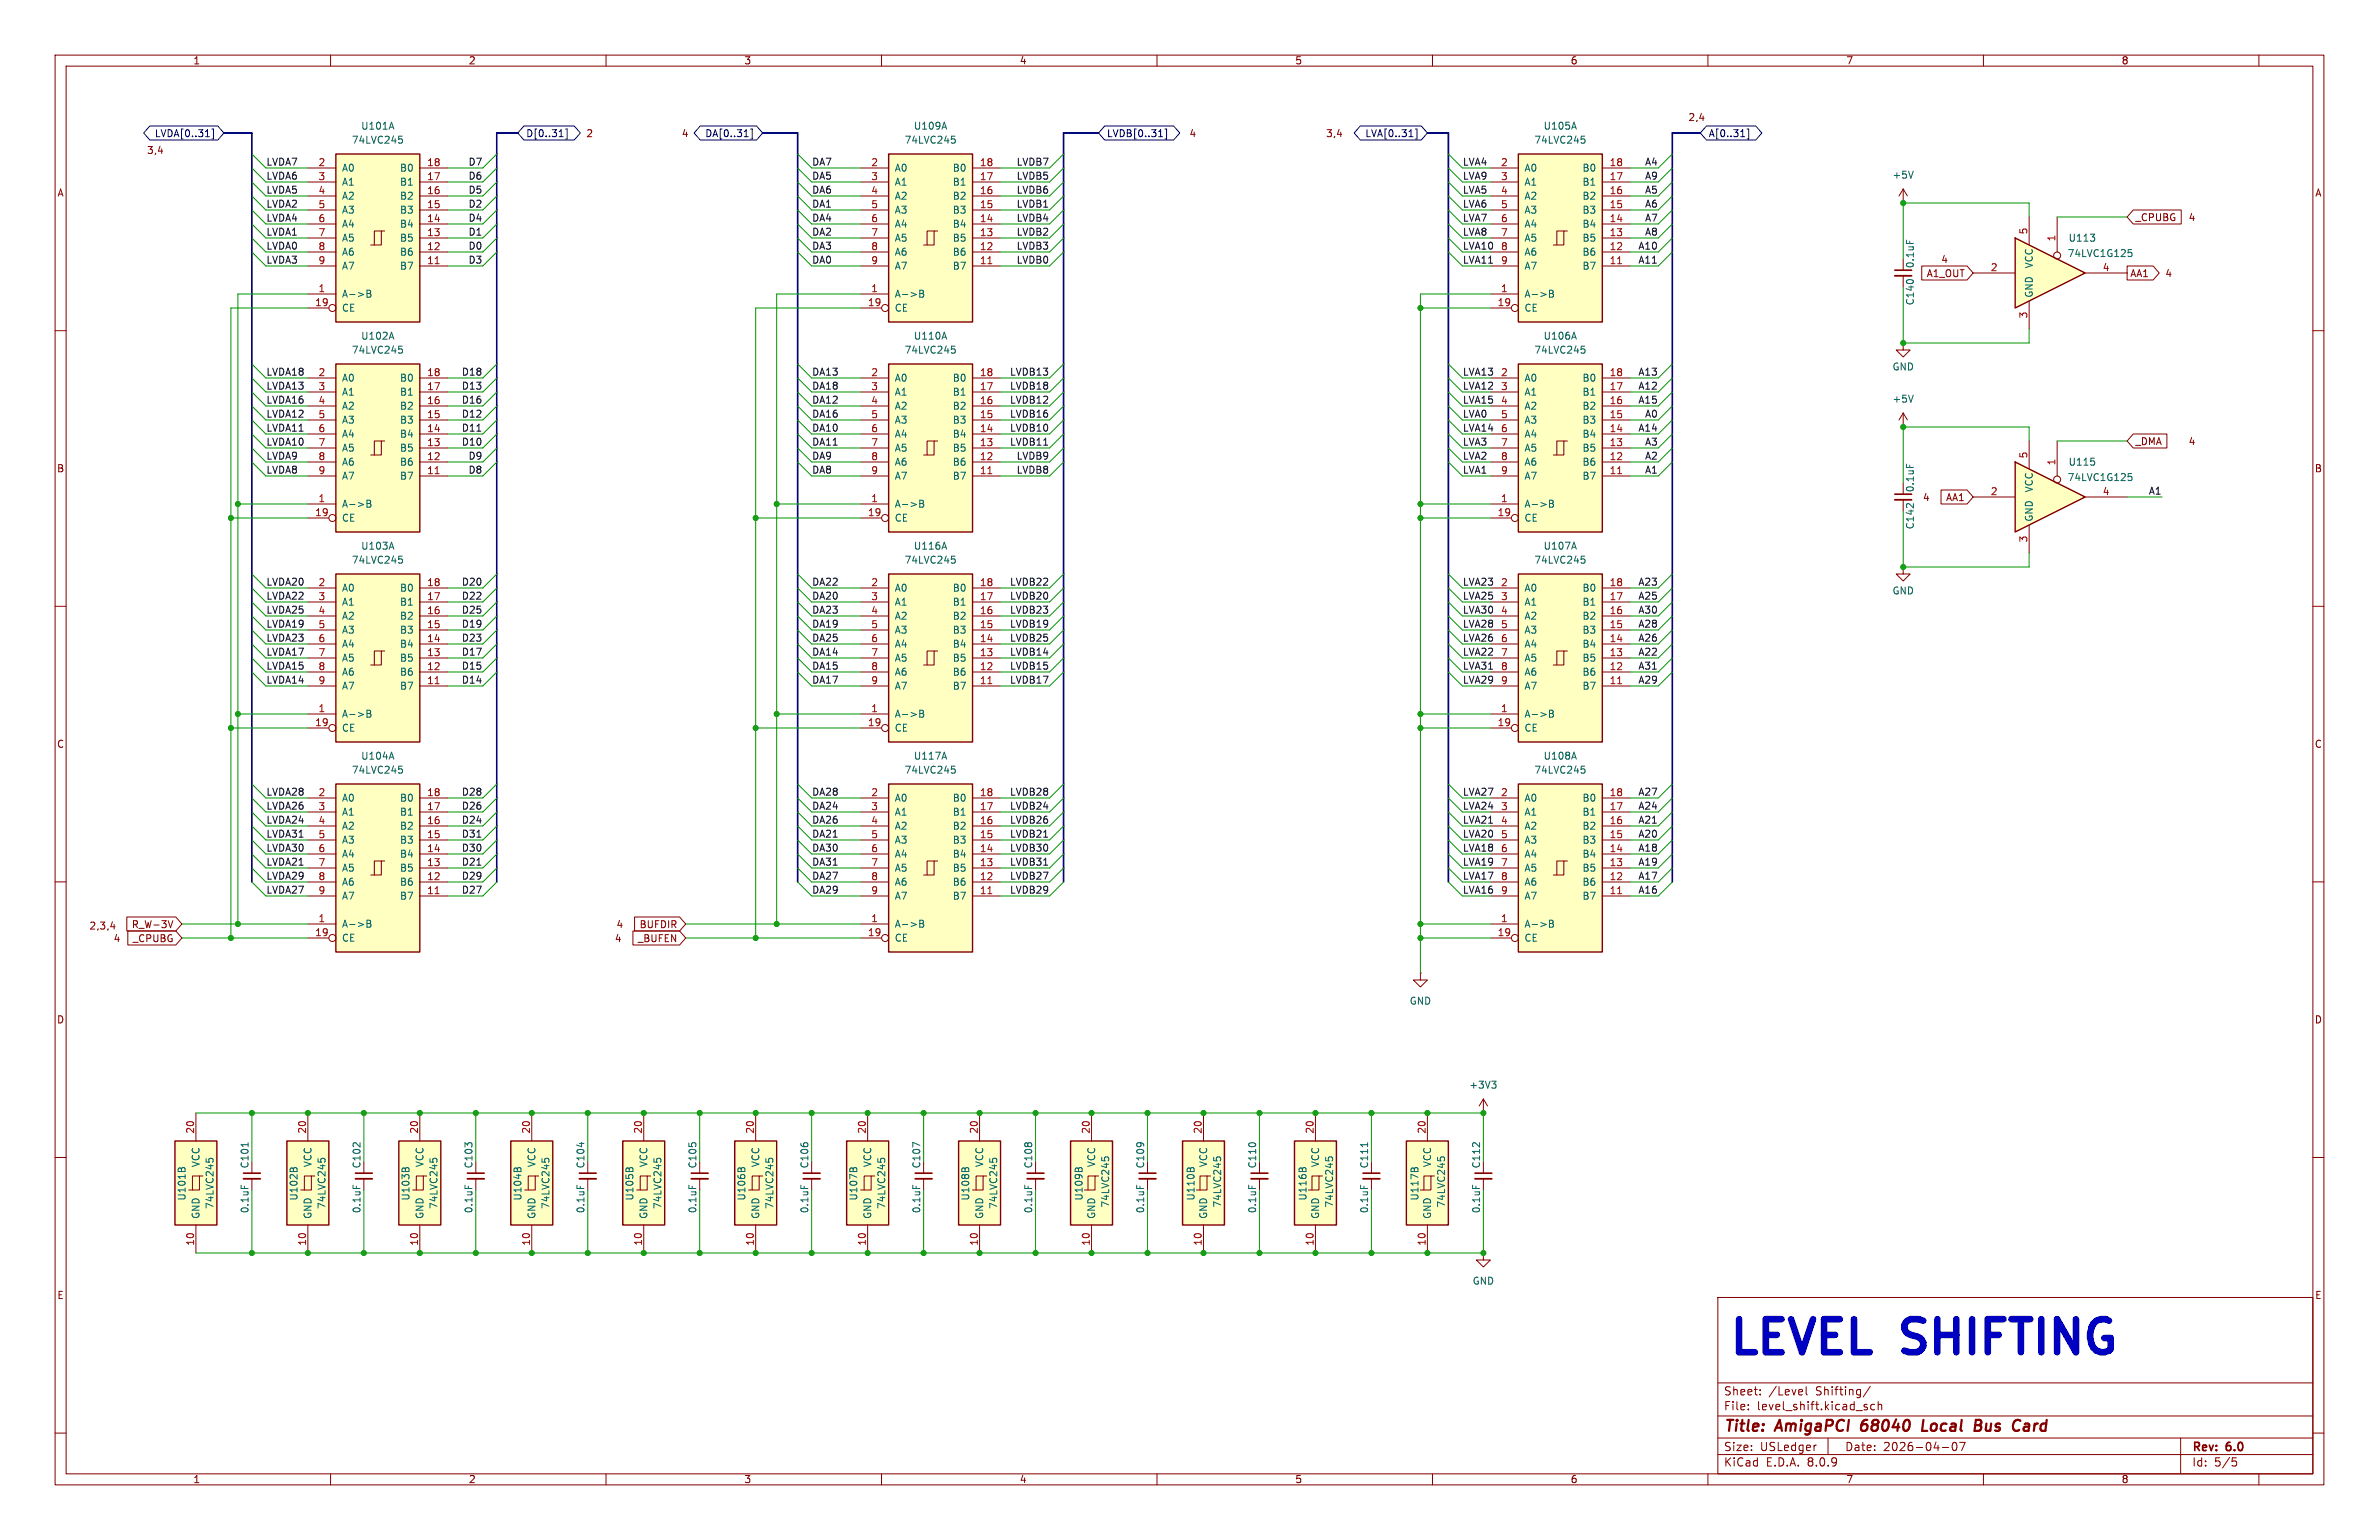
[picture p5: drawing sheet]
<svg xmlns="http://www.w3.org/2000/svg" width="432mm" height="279mm" viewBox="0 0 432 279" stroke-linecap="round" stroke-linejoin="round" font-family="sans-serif">
<defs><g id="words">
<text font-size="8.4" fill="#0000c2" x="313.4" y="246.1">LEVEL SHIFTING</text>
<g font-size="2.8" fill="#840000">
<text x="312.8" y="260.3">Title:</text>
<text x="322.5" y="260.3">AmigaPCI</text>
<text x="338.7" y="260.3">68040</text>
<text x="350.5" y="260.3">Local</text>
<text x="360.9" y="260.3">Bus</text>
<text x="368.6" y="260.3">Card</text>
</g>
<g font-size="2.1" fill="#840000">
<text x="312.8" y="256.1">File:</text>
<text x="312.8" y="253.4">Sheet:</text>
<text x="318.9" y="256.1">level_shift.kicad_sch</text>
<text x="321" y="253.4">/Level</text>
<text x="329.6" y="253.4">Shifting/</text>
<text x="312.8" y="263.5">Size:</text>
<text x="319.5" y="263.5">USLedger</text>
<text x="334.8" y="263.5">Date:</text>
<text x="341.8" y="263.5">2026-04-07</text>
<text x="397.8" y="263.7">Rev:</text>
<text x="404.2" y="263.7">6.0</text>
<text x="312.8" y="266.3">KiCad</text>
<text x="320.5" y="266.3">E.D.A.</text>
<text x="328.1" y="266.3">8.0.9</text>
<text x="397.8" y="266.3">Id:</text>
<text x="401.9" y="266.3">5/5</text>
</g>
<g font-size="1.8" fill="#840000">
<text x="35" y="11.9">1</text>
<text x="85" y="11.9">2</text>
<text x="135" y="11.9">3</text>
<text x="185" y="11.9">4</text>
<text x="235" y="11.9">5</text>
<text x="285" y="11.9">6</text>
<text x="335" y="11.9">7</text>
<text x="385" y="11.9">8</text>
<text x="306.4" y="22.2">2,4</text>
<text x="26.6" y="28.1">3,4</text>
<text x="106.3" y="25.1">2</text>
<text x="123.7" y="25.1">4</text>
<text x="215.8" y="25.1">4</text>
<text x="240.6" y="25.1">3,4</text>
<text x="10.3" y="35.9">A</text>
<text x="420.1" y="35.9">A</text>
<text x="387.5" y="40.3">_CPUBG</text>
<text x="397.2" y="40.3">4</text>
<text x="352.3" y="47.9">4</text>
<text x="349.6" y="50.5">A1_OUT</text>
<text x="386.6" y="50.5">AA1</text>
<text x="392.9" y="50.5">4</text>
<text x="387.5" y="81">_DMA</text>
<text x="397.2" y="81">4</text>
<text x="10.3" y="85.9">B</text>
<text x="420.1" y="85.9">B</text>
<text x="348.9" y="91.1">4</text>
<text x="353.1" y="91.1">AA1</text>
<text x="10.3" y="135.9">C</text>
<text x="420.1" y="135.9">C</text>
<text x="16.1" y="168.8">2,3,4</text>
<text x="20.5" y="171.1">4</text>
<text x="23.8" y="168.6">R_W-3V</text>
<text x="24" y="171.1">_CPUBG</text>
<text x="111.5" y="171.1">4</text>
<text x="111.8" y="168.6">4</text>
<text x="115.7" y="171.1">_BUFEN</text>
<text x="116" y="168.6">BUFDIR</text>
<text x="10.3" y="185.9">D</text>
<text x="420.1" y="185.9">D</text>
<text x="10.3" y="235.9">E</text>
<text x="420.1" y="235.9">E</text>
<text x="35" y="269.3">1</text>
<text x="85" y="269.3">2</text>
<text x="135" y="269.3">3</text>
<text x="185" y="269.3">4</text>
<text x="235" y="269.3">5</text>
<text x="285" y="269.3">6</text>
<text x="335" y="269.3">7</text>
<text x="385" y="269.3">8</text>
</g>
<g font-size="1.8" fill="#006464">
<text x="65.5" y="23.7">U101A</text>
<text x="165.8" y="23.7">U109A</text>
<text x="280.1" y="23.7">U105A</text>
<text x="63.8" y="26.3">74LVC245</text>
<text x="164.1" y="26.3">74LVC245</text>
<text x="278.4" y="26.3">74LVC245</text>
<text x="62" y="31.3">A0</text>
<text x="62" y="33.9">A1</text>
<text x="72.5" y="33.9">B1</text>
<text x="72.5" y="31.3">B0</text>
<text x="162.3" y="31.3">A0</text>
<text x="162.3" y="33.9">A1</text>
<text x="172.8" y="33.9">B1</text>
<text x="172.8" y="31.3">B0</text>
<text x="276.6" y="31.3">A0</text>
<text x="276.6" y="33.9">A1</text>
<text x="287.1" y="33.9">B1</text>
<text x="287.1" y="31.3">B0</text>
<text x="343.4" y="32.6">+5V</text>
<text x="62" y="36.4">A2</text>
<text x="62" y="39">A3</text>
<text x="62" y="41.5">A4</text>
<text x="72.5" y="41.5">B4</text>
<text x="72.5" y="39">B3</text>
<text x="72.5" y="36.4">B2</text>
<text x="162.3" y="36.4">A2</text>
<text x="162.3" y="39">A3</text>
<text x="162.3" y="41.5">A4</text>
<text x="172.8" y="41.5">B4</text>
<text x="172.8" y="39">B3</text>
<text x="172.8" y="36.4">B2</text>
<text x="276.6" y="36.4">A2</text>
<text x="276.6" y="39">A3</text>
<text x="276.6" y="41.5">A4</text>
<text x="287.1" y="41.5">B4</text>
<text x="287.1" y="39">B3</text>
<text x="287.1" y="36.4">B2</text>
<text x="62" y="44">A5</text>
<text x="62" y="46.6">A6</text>
<text x="72.5" y="46.6">B6</text>
<text x="72.5" y="44">B5</text>
<text x="162.3" y="44">A5</text>
<text x="162.3" y="46.6">A6</text>
<text x="172.8" y="46.6">B6</text>
<text x="172.8" y="44">B5</text>
<text x="276.6" y="44">A5</text>
<text x="276.6" y="46.6">A6</text>
<text x="287.1" y="46.6">B6</text>
<text x="287.1" y="44">B5</text>
<text x="375.2" y="46.8">74LVC1G125</text>
<text x="375.4" y="44">U113</text>
<text x="62" y="49.1">A7</text>
<text x="72.5" y="49.1">B7</text>
<text x="162.3" y="49.1">A7</text>
<text x="172.8" y="49.1">B7</text>
<text x="276.6" y="49.1">A7</text>
<text x="287.1" y="49.1">B7</text>
<text x="347.6" y="48.8" transform="rotate(-90 347.6 48.8)">0.1uF</text>
<text x="369.2" y="48.8" transform="rotate(-90 369.2 48.8)">VCC</text>
<text x="62" y="54.2">A-&gt;B</text>
<text x="62" y="56.7">CE</text>
<text x="162.3" y="54.2">A-&gt;B</text>
<text x="162.3" y="56.7">CE</text>
<text x="276.6" y="54.2">A-&gt;B</text>
<text x="276.6" y="56.7">CE</text>
<text x="347.6" y="55.5" transform="rotate(-90 347.6 55.5)">C140</text>
<text x="369.2" y="54.1" transform="rotate(-90 369.2 54.1)">GND</text>
<text x="63.8" y="64.4">74LVC245</text>
<text x="65.5" y="61.8">U102A</text>
<text x="164.1" y="64.4">74LVC245</text>
<text x="165.8" y="61.8">U110A</text>
<text x="278.4" y="64.4">74LVC245</text>
<text x="280.1" y="61.8">U106A</text>
<text x="62" y="69.4">A0</text>
<text x="62" y="72">A1</text>
<text x="72.5" y="72">B1</text>
<text x="72.5" y="69.4">B0</text>
<text x="162.3" y="69.4">A0</text>
<text x="162.3" y="72">A1</text>
<text x="172.8" y="72">B1</text>
<text x="172.8" y="69.4">B0</text>
<text x="276.6" y="69.4">A0</text>
<text x="276.6" y="72">A1</text>
<text x="287.1" y="72">B1</text>
<text x="287.1" y="69.4">B0</text>
<text x="343.4" y="67.4">GND</text>
<text x="62" y="74.5">A2</text>
<text x="62" y="77.1">A3</text>
<text x="72.5" y="77.1">B3</text>
<text x="72.5" y="74.5">B2</text>
<text x="162.3" y="74.5">A2</text>
<text x="162.3" y="77.1">A3</text>
<text x="172.8" y="77.1">B3</text>
<text x="172.8" y="74.5">B2</text>
<text x="276.6" y="74.5">A2</text>
<text x="276.6" y="77.1">A3</text>
<text x="287.1" y="77.1">B3</text>
<text x="287.1" y="74.5">B2</text>
<text x="343.4" y="73.3">+5V</text>
<text x="62" y="79.6">A4</text>
<text x="62" y="82.1">A5</text>
<text x="72.5" y="82.1">B5</text>
<text x="72.5" y="79.6">B4</text>
<text x="162.3" y="79.6">A4</text>
<text x="162.3" y="82.1">A5</text>
<text x="172.8" y="82.1">B5</text>
<text x="172.8" y="79.6">B4</text>
<text x="276.6" y="79.6">A4</text>
<text x="276.6" y="82.1">A5</text>
<text x="287.1" y="82.1">B5</text>
<text x="287.1" y="79.6">B4</text>
<text x="62" y="84.7">A6</text>
<text x="62" y="87.2">A7</text>
<text x="72.5" y="87.2">B7</text>
<text x="72.5" y="84.7">B6</text>
<text x="162.3" y="84.7">A6</text>
<text x="162.3" y="87.2">A7</text>
<text x="172.8" y="87.2">B7</text>
<text x="172.8" y="84.7">B6</text>
<text x="276.6" y="84.7">A6</text>
<text x="276.6" y="87.2">A7</text>
<text x="287.1" y="87.2">B7</text>
<text x="287.1" y="84.7">B6</text>
<text x="347.6" y="89.4" transform="rotate(-90 347.6 89.4)">0.1uF</text>
<text x="369.2" y="89.4" transform="rotate(-90 369.2 89.4)">VCC</text>
<text x="375.2" y="87.5">74LVC1G125</text>
<text x="375.4" y="84.7">U115</text>
<text x="62" y="92.3">A-&gt;B</text>
<text x="62" y="94.8">CE</text>
<text x="162.3" y="92.3">A-&gt;B</text>
<text x="162.3" y="94.8">CE</text>
<text x="276.6" y="92.3">A-&gt;B</text>
<text x="276.6" y="94.8">CE</text>
<text x="369.2" y="94.7" transform="rotate(-90 369.2 94.7)">GND</text>
<text x="65.5" y="99.9">U103A</text>
<text x="165.8" y="99.9">U116A</text>
<text x="280.1" y="99.9">U107A</text>
<text x="347.6" y="96.1" transform="rotate(-90 347.6 96.1)">C142</text>
<text x="62" y="107.5">A0</text>
<text x="63.8" y="102.5">74LVC245</text>
<text x="72.5" y="107.5">B0</text>
<text x="162.3" y="107.5">A0</text>
<text x="164.1" y="102.5">74LVC245</text>
<text x="172.8" y="107.5">B0</text>
<text x="276.6" y="107.5">A0</text>
<text x="278.4" y="102.5">74LVC245</text>
<text x="287.1" y="107.5">B0</text>
<text x="62" y="110.1">A1</text>
<text x="62" y="112.6">A2</text>
<text x="72.5" y="112.6">B2</text>
<text x="72.5" y="110.1">B1</text>
<text x="162.3" y="110.1">A1</text>
<text x="162.3" y="112.6">A2</text>
<text x="172.8" y="112.6">B2</text>
<text x="172.8" y="110.1">B1</text>
<text x="276.6" y="110.1">A1</text>
<text x="276.6" y="112.6">A2</text>
<text x="287.1" y="112.6">B2</text>
<text x="287.1" y="110.1">B1</text>
<text x="343.4" y="108.1">GND</text>
<text x="62" y="115.2">A3</text>
<text x="62" y="117.7">A4</text>
<text x="72.5" y="117.7">B4</text>
<text x="72.5" y="115.2">B3</text>
<text x="162.3" y="115.2">A3</text>
<text x="162.3" y="117.7">A4</text>
<text x="172.8" y="117.7">B4</text>
<text x="172.8" y="115.2">B3</text>
<text x="276.6" y="115.2">A3</text>
<text x="276.6" y="117.7">A4</text>
<text x="287.1" y="117.7">B4</text>
<text x="287.1" y="115.2">B3</text>
<text x="62" y="120.2">A5</text>
<text x="62" y="122.8">A6</text>
<text x="62" y="125.3">A7</text>
<text x="72.5" y="125.3">B7</text>
<text x="72.5" y="122.8">B6</text>
<text x="72.5" y="120.2">B5</text>
<text x="162.3" y="120.2">A5</text>
<text x="162.3" y="122.8">A6</text>
<text x="162.3" y="125.3">A7</text>
<text x="172.8" y="125.3">B7</text>
<text x="172.8" y="122.8">B6</text>
<text x="172.8" y="120.2">B5</text>
<text x="276.6" y="120.2">A5</text>
<text x="276.6" y="122.8">A6</text>
<text x="276.6" y="125.3">A7</text>
<text x="287.1" y="125.3">B7</text>
<text x="287.1" y="122.8">B6</text>
<text x="287.1" y="120.2">B5</text>
<text x="62" y="130.4">A-&gt;B</text>
<text x="162.3" y="130.4">A-&gt;B</text>
<text x="276.6" y="130.4">A-&gt;B</text>
<text x="62" y="132.9">CE</text>
<text x="162.3" y="132.9">CE</text>
<text x="276.6" y="132.9">CE</text>
<text x="63.8" y="140.6">74LVC245</text>
<text x="65.5" y="138">U104A</text>
<text x="164.1" y="140.6">74LVC245</text>
<text x="165.8" y="138">U117A</text>
<text x="278.4" y="140.6">74LVC245</text>
<text x="280.1" y="138">U108A</text>
<text x="62" y="145.6">A0</text>
<text x="62" y="148.2">A1</text>
<text x="72.5" y="148.2">B1</text>
<text x="72.5" y="145.6">B0</text>
<text x="162.3" y="145.6">A0</text>
<text x="162.3" y="148.2">A1</text>
<text x="172.8" y="148.2">B1</text>
<text x="172.8" y="145.6">B0</text>
<text x="276.6" y="145.6">A0</text>
<text x="276.6" y="148.2">A1</text>
<text x="287.1" y="148.2">B1</text>
<text x="287.1" y="145.6">B0</text>
<text x="62" y="150.7">A2</text>
<text x="62" y="153.3">A3</text>
<text x="62" y="155.8">A4</text>
<text x="72.5" y="155.8">B4</text>
<text x="72.5" y="153.3">B3</text>
<text x="72.5" y="150.7">B2</text>
<text x="162.3" y="150.7">A2</text>
<text x="162.3" y="153.3">A3</text>
<text x="162.3" y="155.8">A4</text>
<text x="172.8" y="155.8">B4</text>
<text x="172.8" y="153.3">B3</text>
<text x="172.8" y="150.7">B2</text>
<text x="276.6" y="150.7">A2</text>
<text x="276.6" y="153.3">A3</text>
<text x="276.6" y="155.8">A4</text>
<text x="287.1" y="155.8">B4</text>
<text x="287.1" y="153.3">B3</text>
<text x="287.1" y="150.7">B2</text>
<text x="62" y="158.3">A5</text>
<text x="62" y="160.9">A6</text>
<text x="72.5" y="160.9">B6</text>
<text x="72.5" y="158.3">B5</text>
<text x="162.3" y="158.3">A5</text>
<text x="162.3" y="160.9">A6</text>
<text x="172.8" y="160.9">B6</text>
<text x="172.8" y="158.3">B5</text>
<text x="276.6" y="158.3">A5</text>
<text x="276.6" y="160.9">A6</text>
<text x="287.1" y="160.9">B6</text>
<text x="287.1" y="158.3">B5</text>
<text x="62" y="163.4">A7</text>
<text x="72.5" y="163.4">B7</text>
<text x="162.3" y="163.4">A7</text>
<text x="172.8" y="163.4">B7</text>
<text x="276.6" y="163.4">A7</text>
<text x="287.1" y="163.4">B7</text>
<text x="62" y="168.5">A-&gt;B</text>
<text x="62" y="171">CE</text>
<text x="162.3" y="168.5">A-&gt;B</text>
<text x="162.3" y="171">CE</text>
<text x="276.6" y="168.5">A-&gt;B</text>
<text x="276.6" y="171">CE</text>
<text x="255.8" y="182.5">GND</text>
<text x="266.6" y="197.7">+3V3</text>
<text x="36.4" y="211.9" transform="rotate(-90 36.4 211.9)">VCC</text>
<text x="45.3" y="212.1" transform="rotate(-90 45.3 212.1)">C101</text>
<text x="56.7" y="211.9" transform="rotate(-90 56.7 211.9)">VCC</text>
<text x="65.6" y="212.1" transform="rotate(-90 65.6 212.1)">C102</text>
<text x="77.1" y="211.9" transform="rotate(-90 77.1 211.9)">VCC</text>
<text x="86" y="212.1" transform="rotate(-90 86 212.1)">C103</text>
<text x="97.4" y="211.9" transform="rotate(-90 97.4 211.9)">VCC</text>
<text x="106.3" y="212.1" transform="rotate(-90 106.3 212.1)">C104</text>
<text x="117.7" y="211.9" transform="rotate(-90 117.7 211.9)">VCC</text>
<text x="126.6" y="212.1" transform="rotate(-90 126.6 212.1)">C105</text>
<text x="138" y="211.9" transform="rotate(-90 138 211.9)">VCC</text>
<text x="146.9" y="212.1" transform="rotate(-90 146.9 212.1)">C106</text>
<text x="158.3" y="211.9" transform="rotate(-90 158.3 211.9)">VCC</text>
<text x="167.2" y="212.1" transform="rotate(-90 167.2 212.1)">C107</text>
<text x="178.7" y="211.9" transform="rotate(-90 178.7 211.9)">VCC</text>
<text x="187.6" y="212.1" transform="rotate(-90 187.6 212.1)">C108</text>
<text x="199" y="211.9" transform="rotate(-90 199 211.9)">VCC</text>
<text x="207.9" y="212.1" transform="rotate(-90 207.9 212.1)">C109</text>
<text x="219.3" y="211.9" transform="rotate(-90 219.3 211.9)">VCC</text>
<text x="228.2" y="212.1" transform="rotate(-90 228.2 212.1)">C110</text>
<text x="239.6" y="211.9" transform="rotate(-90 239.6 211.9)">VCC</text>
<text x="248.5" y="212.1" transform="rotate(-90 248.5 212.1)">C111</text>
<text x="259.9" y="211.9" transform="rotate(-90 259.9 211.9)">VCC</text>
<text x="268.8" y="212.1" transform="rotate(-90 268.8 212.1)">C112</text>
<text x="33.9" y="217.9" transform="rotate(-90 33.9 217.9)">U101B</text>
<text x="36.4" y="221.2" transform="rotate(-90 36.4 221.2)">GND</text>
<text x="39" y="219.4" transform="rotate(-90 39 219.4)">74LVC245</text>
<text x="45.3" y="220.2" transform="rotate(-90 45.3 220.2)">0.1uF</text>
<text x="54.2" y="217.9" transform="rotate(-90 54.2 217.9)">U102B</text>
<text x="56.7" y="221.2" transform="rotate(-90 56.7 221.2)">GND</text>
<text x="59.3" y="219.4" transform="rotate(-90 59.3 219.4)">74LVC245</text>
<text x="65.6" y="220.2" transform="rotate(-90 65.6 220.2)">0.1uF</text>
<text x="74.5" y="217.9" transform="rotate(-90 74.5 217.9)">U103B</text>
<text x="77.1" y="221.2" transform="rotate(-90 77.1 221.2)">GND</text>
<text x="79.6" y="219.4" transform="rotate(-90 79.6 219.4)">74LVC245</text>
<text x="86" y="220.2" transform="rotate(-90 86 220.2)">0.1uF</text>
<text x="94.8" y="217.9" transform="rotate(-90 94.8 217.9)">U104B</text>
<text x="97.4" y="221.2" transform="rotate(-90 97.4 221.2)">GND</text>
<text x="99.9" y="219.4" transform="rotate(-90 99.9 219.4)">74LVC245</text>
<text x="106.3" y="220.2" transform="rotate(-90 106.3 220.2)">0.1uF</text>
<text x="115.2" y="217.9" transform="rotate(-90 115.2 217.9)">U105B</text>
<text x="117.7" y="221.2" transform="rotate(-90 117.7 221.2)">GND</text>
<text x="120.2" y="219.4" transform="rotate(-90 120.2 219.4)">74LVC245</text>
<text x="126.6" y="220.2" transform="rotate(-90 126.6 220.2)">0.1uF</text>
<text x="135.5" y="217.9" transform="rotate(-90 135.5 217.9)">U106B</text>
<text x="138" y="221.2" transform="rotate(-90 138 221.2)">GND</text>
<text x="140.6" y="219.4" transform="rotate(-90 140.6 219.4)">74LVC245</text>
<text x="146.9" y="220.2" transform="rotate(-90 146.9 220.2)">0.1uF</text>
<text x="155.8" y="217.9" transform="rotate(-90 155.8 217.9)">U107B</text>
<text x="158.3" y="221.2" transform="rotate(-90 158.3 221.2)">GND</text>
<text x="160.9" y="219.4" transform="rotate(-90 160.9 219.4)">74LVC245</text>
<text x="167.2" y="220.2" transform="rotate(-90 167.2 220.2)">0.1uF</text>
<text x="176.1" y="217.9" transform="rotate(-90 176.1 217.9)">U108B</text>
<text x="178.7" y="221.2" transform="rotate(-90 178.7 221.2)">GND</text>
<text x="181.2" y="219.4" transform="rotate(-90 181.2 219.4)">74LVC245</text>
<text x="187.6" y="220.2" transform="rotate(-90 187.6 220.2)">0.1uF</text>
<text x="196.7" y="217.9" transform="rotate(-90 196.7 217.9)">U109B</text>
<text x="199" y="221.2" transform="rotate(-90 199 221.2)">GND</text>
<text x="201.5" y="219.2" transform="rotate(-90 201.5 219.2)">74LVC245</text>
<text x="207.9" y="220.2" transform="rotate(-90 207.9 220.2)">0.1uF</text>
<text x="217" y="217.9" transform="rotate(-90 217 217.9)">U110B</text>
<text x="219.3" y="221.2" transform="rotate(-90 219.3 221.2)">GND</text>
<text x="221.8" y="219.2" transform="rotate(-90 221.8 219.2)">74LVC245</text>
<text x="228.2" y="220.2" transform="rotate(-90 228.2 220.2)">0.1uF</text>
<text x="237.3" y="217.9" transform="rotate(-90 237.3 217.9)">U116B</text>
<text x="239.6" y="221.2" transform="rotate(-90 239.6 221.2)">GND</text>
<text x="242.2" y="219.2" transform="rotate(-90 242.2 219.2)">74LVC245</text>
<text x="248.5" y="220.2" transform="rotate(-90 248.5 220.2)">0.1uF</text>
<text x="257.7" y="217.9" transform="rotate(-90 257.7 217.9)">U117B</text>
<text x="259.9" y="221.2" transform="rotate(-90 259.9 221.2)">GND</text>
<text x="262.5" y="219.2" transform="rotate(-90 262.5 219.2)">74LVC245</text>
<text x="268.8" y="220.2" transform="rotate(-90 268.8 220.2)">0.1uF</text>
<text x="267.2" y="233.3">GND</text>
</g>
<g font-size="1.8" fill="#000084">
<text x="28" y="25.1">LVDA[0..31]</text>
<text x="95.4" y="25.1">D[0..31]</text>
<text x="127.9" y="25.1">DA[0..31]</text>
<text x="200.8" y="25.1">LVDB[0..31]</text>
<text x="247.7" y="25.1">LVA[0..31]</text>
<text x="310" y="25.1">A[0..31]</text>
</g>
<g font-size="1.8" fill="#0f0f0f">
<text x="48.3" y="30.1">LVDA7</text>
<text x="48.3" y="35.2">LVDA5</text>
<text x="48.3" y="32.7">LVDA6</text>
<text x="84.9" y="35.2">D5</text>
<text x="84.9" y="30.1">D7</text>
<text x="84.9" y="32.7">D6</text>
<text x="147.3" y="30.1">DA7</text>
<text x="147.3" y="35.2">DA6</text>
<text x="147.3" y="32.7">DA5</text>
<text x="184.4" y="30.1">LVDB7</text>
<text x="184.4" y="32.7">LVDB5</text>
<text x="184.4" y="35.2">LVDB6</text>
<text x="265.4" y="35.2">LVA5</text>
<text x="265.4" y="30.1">LVA4</text>
<text x="265.4" y="32.7">LVA9</text>
<text x="298.5" y="30.1">A4</text>
<text x="298.5" y="32.7">A9</text>
<text x="298.5" y="35.2">A5</text>
<text x="48.3" y="40.3">LVDA4</text>
<text x="48.3" y="37.8">LVDA2</text>
<text x="84.9" y="40.3">D4</text>
<text x="84.9" y="37.8">D2</text>
<text x="147.3" y="37.8">DA1</text>
<text x="147.3" y="40.3">DA4</text>
<text x="184.4" y="40.3">LVDB4</text>
<text x="184.4" y="37.8">LVDB1</text>
<text x="265.4" y="40.3">LVA7</text>
<text x="265.4" y="37.8">LVA6</text>
<text x="298.5" y="37.8">A6</text>
<text x="298.5" y="40.3">A7</text>
<text x="48.3" y="47.9">LVDA3</text>
<text x="48.3" y="45.4">LVDA0</text>
<text x="48.3" y="42.8">LVDA1</text>
<text x="84.9" y="47.9">D3</text>
<text x="84.9" y="45.4">D0</text>
<text x="84.9" y="42.8">D1</text>
<text x="147.3" y="45.4">DA3</text>
<text x="147.3" y="47.9">DA0</text>
<text x="147.3" y="42.8">DA2</text>
<text x="184.4" y="42.8">LVDB2</text>
<text x="184.4" y="47.9">LVDB0</text>
<text x="184.4" y="45.4">LVDB3</text>
<text x="265.4" y="47.9">LVA11</text>
<text x="265.4" y="45.4">LVA10</text>
<text x="265.4" y="42.8">LVA8</text>
<text x="297.3" y="47.9">A11</text>
<text x="297.3" y="45.4">A10</text>
<text x="298.5" y="42.8">A8</text>
<text x="48.3" y="70.8">LVDA13</text>
<text x="48.3" y="68.2">LVDA18</text>
<text x="83.7" y="70.8">D13</text>
<text x="83.7" y="68.2">D18</text>
<text x="147.3" y="68.2">DA13</text>
<text x="147.3" y="70.8">DA18</text>
<text x="183.2" y="68.2">LVDB13</text>
<text x="183.2" y="70.8">LVDB18</text>
<text x="265.4" y="68.2">LVA13</text>
<text x="265.4" y="70.8">LVA12</text>
<text x="297.3" y="68.2">A13</text>
<text x="297.3" y="70.8">A12</text>
<text x="48.3" y="75.9">LVDA12</text>
<text x="48.3" y="73.3">LVDA16</text>
<text x="83.7" y="73.3">D16</text>
<text x="83.7" y="75.9">D12</text>
<text x="147.3" y="75.9">DA16</text>
<text x="147.3" y="73.3">DA12</text>
<text x="183.2" y="75.9">LVDB16</text>
<text x="183.2" y="73.3">LVDB12</text>
<text x="265.4" y="73.3">LVA15</text>
<text x="265.4" y="75.9">LVA0</text>
<text x="297.3" y="73.3">A15</text>
<text x="298.5" y="75.9">A0</text>
<text x="48.3" y="78.4">LVDA11</text>
<text x="48.3" y="80.9">LVDA10</text>
<text x="48.3" y="83.5">LVDA9</text>
<text x="83.7" y="80.9">D10</text>
<text x="83.7" y="78.4">D11</text>
<text x="84.9" y="83.5">D9</text>
<text x="147.3" y="78.4">DA10</text>
<text x="147.3" y="80.9">DA11</text>
<text x="147.3" y="83.5">DA9</text>
<text x="183.2" y="78.4">LVDB10</text>
<text x="183.2" y="80.9">LVDB11</text>
<text x="184.4" y="83.5">LVDB9</text>
<text x="265.4" y="78.4">LVA14</text>
<text x="265.4" y="80.9">LVA3</text>
<text x="265.4" y="83.5">LVA2</text>
<text x="297.3" y="78.4">A14</text>
<text x="298.5" y="80.9">A3</text>
<text x="298.5" y="83.5">A2</text>
<text x="48.3" y="86">LVDA8</text>
<text x="84.9" y="86">D8</text>
<text x="147.3" y="86">DA8</text>
<text x="184.4" y="86">LVDB8</text>
<text x="265.4" y="86">LVA1</text>
<text x="298.5" y="86">A1</text>
<text x="389.9" y="89.8">A1</text>
<text x="48.3" y="106.3">LVDA20</text>
<text x="83.7" y="106.3">D20</text>
<text x="147.3" y="106.3">DA22</text>
<text x="183.2" y="106.3">LVDB22</text>
<text x="265.4" y="106.3">LVA23</text>
<text x="297.3" y="106.3">A23</text>
<text x="48.3" y="114">LVDA19</text>
<text x="48.3" y="108.9">LVDA22</text>
<text x="48.3" y="111.4">LVDA25</text>
<text x="83.7" y="114">D19</text>
<text x="83.7" y="111.4">D25</text>
<text x="83.7" y="108.9">D22</text>
<text x="147.3" y="114">DA19</text>
<text x="147.3" y="108.9">DA20</text>
<text x="147.3" y="111.4">DA23</text>
<text x="183.2" y="114">LVDB19</text>
<text x="183.2" y="108.9">LVDB20</text>
<text x="183.2" y="111.4">LVDB23</text>
<text x="265.4" y="111.4">LVA30</text>
<text x="265.4" y="114">LVA28</text>
<text x="265.4" y="108.9">LVA25</text>
<text x="297.3" y="114">A28</text>
<text x="297.3" y="111.4">A30</text>
<text x="297.3" y="108.9">A25</text>
<text x="48.3" y="119">LVDA17</text>
<text x="48.3" y="116.5">LVDA23</text>
<text x="83.7" y="116.5">D23</text>
<text x="83.7" y="119">D17</text>
<text x="147.3" y="116.5">DA25</text>
<text x="147.3" y="119">DA14</text>
<text x="183.2" y="116.5">LVDB25</text>
<text x="183.2" y="119">LVDB14</text>
<text x="265.4" y="119">LVA22</text>
<text x="265.4" y="116.5">LVA26</text>
<text x="297.3" y="116.5">A26</text>
<text x="297.3" y="119">A22</text>
<text x="48.3" y="121.6">LVDA15</text>
<text x="48.3" y="124.1">LVDA14</text>
<text x="83.7" y="121.6">D15</text>
<text x="83.7" y="124.1">D14</text>
<text x="147.3" y="124.1">DA17</text>
<text x="147.3" y="121.6">DA15</text>
<text x="183.2" y="121.6">LVDB15</text>
<text x="183.2" y="124.1">LVDB17</text>
<text x="265.4" y="121.6">LVA31</text>
<text x="265.4" y="124.1">LVA29</text>
<text x="297.3" y="124.1">A29</text>
<text x="297.3" y="121.6">A31</text>
<text x="48.3" y="144.4">LVDA28</text>
<text x="48.3" y="147">LVDA26</text>
<text x="48.3" y="149.5">LVDA24</text>
<text x="83.7" y="144.4">D28</text>
<text x="83.7" y="147">D26</text>
<text x="83.7" y="149.5">D24</text>
<text x="147.3" y="149.5">DA26</text>
<text x="147.3" y="147">DA24</text>
<text x="147.3" y="144.4">DA28</text>
<text x="183.2" y="147">LVDB24</text>
<text x="183.2" y="149.5">LVDB26</text>
<text x="183.2" y="144.4">LVDB28</text>
<text x="265.4" y="149.5">LVA21</text>
<text x="265.4" y="144.4">LVA27</text>
<text x="265.4" y="147">LVA24</text>
<text x="297.3" y="147">A24</text>
<text x="297.3" y="149.5">A21</text>
<text x="297.3" y="144.4">A27</text>
<text x="48.3" y="154.6">LVDA30</text>
<text x="48.3" y="152.1">LVDA31</text>
<text x="83.7" y="154.6">D30</text>
<text x="83.7" y="152.1">D31</text>
<text x="147.3" y="154.6">DA30</text>
<text x="147.3" y="152.1">DA21</text>
<text x="183.2" y="152.1">LVDB21</text>
<text x="183.2" y="154.6">LVDB30</text>
<text x="265.4" y="152.1">LVA20</text>
<text x="265.4" y="154.6">LVA18</text>
<text x="297.3" y="152.1">A20</text>
<text x="297.3" y="154.6">A18</text>
<text x="48.3" y="157.1">LVDA21</text>
<text x="48.3" y="159.7">LVDA29</text>
<text x="83.7" y="159.7">D29</text>
<text x="83.7" y="157.1">D21</text>
<text x="147.3" y="157.1">DA31</text>
<text x="147.3" y="159.7">DA27</text>
<text x="183.2" y="159.7">LVDB27</text>
<text x="183.2" y="157.1">LVDB31</text>
<text x="265.4" y="157.1">LVA19</text>
<text x="265.4" y="159.7">LVA17</text>
<text x="297.3" y="159.7">A17</text>
<text x="297.3" y="157.1">A19</text>
<text x="48.3" y="162.2">LVDA27</text>
<text x="83.7" y="162.2">D27</text>
<text x="147.3" y="162.2">DA29</text>
<text x="183.2" y="162.2">LVDB29</text>
<text x="265.4" y="162.2">LVA16</text>
<text x="297.3" y="162.2">A16</text>
</g>
<g font-size="1.8" fill="#a90000">
<text x="57.7" y="30.2">2</text>
<text x="57.7" y="32.8">3</text>
<text x="57.7" y="35.3">4</text>
<text x="77.4" y="35.3">16</text>
<text x="77.4" y="32.8">17</text>
<text x="77.4" y="30.2">18</text>
<text x="158" y="30.2">2</text>
<text x="158" y="32.8">3</text>
<text x="158" y="35.3">4</text>
<text x="177.8" y="35.3">16</text>
<text x="177.8" y="32.8">17</text>
<text x="177.8" y="30.2">18</text>
<text x="272.3" y="30.2">2</text>
<text x="272.3" y="32.8">3</text>
<text x="272.3" y="35.3">4</text>
<text x="292.1" y="35.3">16</text>
<text x="292.1" y="32.8">17</text>
<text x="292.1" y="30.2">18</text>
<text x="57.7" y="37.8">5</text>
<text x="57.7" y="40.4">6</text>
<text x="77.4" y="40.4">14</text>
<text x="77.4" y="37.8">15</text>
<text x="158" y="37.8">5</text>
<text x="158" y="40.4">6</text>
<text x="177.8" y="40.4">14</text>
<text x="177.8" y="37.8">15</text>
<text x="272.3" y="37.8">5</text>
<text x="272.3" y="40.4">6</text>
<text x="292.1" y="40.4">14</text>
<text x="292.1" y="37.8">15</text>
<text x="57.7" y="42.9">7</text>
<text x="57.7" y="45.5">8</text>
<text x="77.4" y="45.5">12</text>
<text x="77.4" y="42.9">13</text>
<text x="158" y="42.9">7</text>
<text x="158" y="45.5">8</text>
<text x="177.8" y="45.5">12</text>
<text x="177.8" y="42.9">13</text>
<text x="272.3" y="42.9">7</text>
<text x="272.3" y="45.5">8</text>
<text x="292.1" y="45.5">12</text>
<text x="292.1" y="42.9">13</text>
<text x="368" y="42.6" transform="rotate(-90 368 42.6)">5</text>
<text x="373.1" y="43.9" transform="rotate(-90 373.1 43.9)">1</text>
<text x="57.7" y="53.1">1</text>
<text x="57.7" y="48">9</text>
<text x="77.4" y="48">11</text>
<text x="158" y="53.1">1</text>
<text x="158" y="48">9</text>
<text x="177.8" y="48">11</text>
<text x="272.3" y="53.1">1</text>
<text x="272.3" y="48">9</text>
<text x="292.1" y="48">11</text>
<text x="361.2" y="49.3">2</text>
<text x="381.6" y="49.3">4</text>
<text x="57.1" y="55.6">19</text>
<text x="157.4" y="55.6">19</text>
<text x="271.7" y="55.6">19</text>
<text x="368" y="57.9" transform="rotate(-90 368 57.9)">3</text>
<text x="57.7" y="68.3">2</text>
<text x="57.7" y="70.9">3</text>
<text x="77.4" y="70.9">17</text>
<text x="77.4" y="68.3">18</text>
<text x="158" y="68.3">2</text>
<text x="158" y="70.9">3</text>
<text x="177.8" y="70.9">17</text>
<text x="177.8" y="68.3">18</text>
<text x="272.3" y="68.3">2</text>
<text x="272.3" y="70.9">3</text>
<text x="292.1" y="70.9">17</text>
<text x="292.1" y="68.3">18</text>
<text x="57.7" y="73.4">4</text>
<text x="57.7" y="75.9">5</text>
<text x="77.4" y="75.9">15</text>
<text x="77.4" y="73.4">16</text>
<text x="158" y="73.4">4</text>
<text x="158" y="75.9">5</text>
<text x="177.8" y="75.9">15</text>
<text x="177.8" y="73.4">16</text>
<text x="272.3" y="73.4">4</text>
<text x="272.3" y="75.9">5</text>
<text x="292.1" y="75.9">15</text>
<text x="292.1" y="73.4">16</text>
<text x="57.7" y="78.5">6</text>
<text x="57.7" y="81">7</text>
<text x="57.7" y="83.6">8</text>
<text x="77.4" y="83.6">12</text>
<text x="77.4" y="81">13</text>
<text x="77.4" y="78.5">14</text>
<text x="158" y="78.5">6</text>
<text x="158" y="81">7</text>
<text x="158" y="83.6">8</text>
<text x="177.8" y="83.6">12</text>
<text x="177.8" y="81">13</text>
<text x="177.8" y="78.5">14</text>
<text x="272.3" y="78.5">6</text>
<text x="272.3" y="81">7</text>
<text x="272.3" y="83.6">8</text>
<text x="292.1" y="83.6">12</text>
<text x="292.1" y="81">13</text>
<text x="292.1" y="78.5">14</text>
<text x="368" y="83.3" transform="rotate(-90 368 83.3)">5</text>
<text x="57.7" y="86.1">9</text>
<text x="77.4" y="86.1">11</text>
<text x="158" y="86.1">9</text>
<text x="177.8" y="86.1">11</text>
<text x="272.3" y="86.1">9</text>
<text x="292.1" y="86.1">11</text>
<text x="361.2" y="89.9">2</text>
<text x="373.1" y="84.5" transform="rotate(-90 373.1 84.5)">1</text>
<text x="381.6" y="89.9">4</text>
<text x="57.1" y="93.7">19</text>
<text x="57.7" y="91.2">1</text>
<text x="157.4" y="93.7">19</text>
<text x="158" y="91.2">1</text>
<text x="271.7" y="93.7">19</text>
<text x="272.3" y="91.2">1</text>
<text x="368" y="98.5" transform="rotate(-90 368 98.5)">3</text>
<text x="57.7" y="106.4">2</text>
<text x="77.4" y="106.4">18</text>
<text x="158" y="106.4">2</text>
<text x="177.8" y="106.4">18</text>
<text x="272.3" y="106.4">2</text>
<text x="292.1" y="106.4">18</text>
<text x="57.7" y="109">3</text>
<text x="57.7" y="111.5">4</text>
<text x="77.4" y="111.5">16</text>
<text x="77.4" y="109">17</text>
<text x="158" y="109">3</text>
<text x="158" y="111.5">4</text>
<text x="177.8" y="111.5">16</text>
<text x="177.8" y="109">17</text>
<text x="272.3" y="109">3</text>
<text x="272.3" y="111.5">4</text>
<text x="292.1" y="111.5">16</text>
<text x="292.1" y="109">17</text>
<text x="57.7" y="114">5</text>
<text x="57.7" y="116.6">6</text>
<text x="57.7" y="119.1">7</text>
<text x="77.4" y="119.1">13</text>
<text x="77.4" y="116.6">14</text>
<text x="77.4" y="114">15</text>
<text x="158" y="114">5</text>
<text x="158" y="116.6">6</text>
<text x="158" y="119.1">7</text>
<text x="177.8" y="119.1">13</text>
<text x="177.8" y="116.6">14</text>
<text x="177.8" y="114">15</text>
<text x="272.3" y="114">5</text>
<text x="272.3" y="116.6">6</text>
<text x="272.3" y="119.1">7</text>
<text x="292.1" y="119.1">13</text>
<text x="292.1" y="116.6">14</text>
<text x="292.1" y="114">15</text>
<text x="57.7" y="121.7">8</text>
<text x="57.7" y="124.2">9</text>
<text x="77.4" y="124.2">11</text>
<text x="77.4" y="121.7">12</text>
<text x="158" y="121.7">8</text>
<text x="158" y="124.2">9</text>
<text x="177.8" y="124.2">11</text>
<text x="177.8" y="121.7">12</text>
<text x="272.3" y="121.7">8</text>
<text x="272.3" y="124.2">9</text>
<text x="292.1" y="124.2">11</text>
<text x="292.1" y="121.7">12</text>
<text x="57.1" y="131.8">19</text>
<text x="57.7" y="129.3">1</text>
<text x="157.4" y="131.8">19</text>
<text x="158" y="129.3">1</text>
<text x="271.7" y="131.8">19</text>
<text x="272.3" y="129.3">1</text>
<text x="57.7" y="144.5">2</text>
<text x="57.7" y="147.1">3</text>
<text x="57.7" y="149.6">4</text>
<text x="77.4" y="149.6">16</text>
<text x="77.4" y="147.1">17</text>
<text x="77.4" y="144.5">18</text>
<text x="158" y="144.5">2</text>
<text x="158" y="147.1">3</text>
<text x="158" y="149.6">4</text>
<text x="177.8" y="149.6">16</text>
<text x="177.8" y="147.1">17</text>
<text x="177.8" y="144.5">18</text>
<text x="272.3" y="144.5">2</text>
<text x="272.3" y="147.1">3</text>
<text x="272.3" y="149.6">4</text>
<text x="292.1" y="149.6">16</text>
<text x="292.1" y="147.1">17</text>
<text x="292.1" y="144.5">18</text>
<text x="57.7" y="152.1">5</text>
<text x="57.7" y="154.7">6</text>
<text x="77.4" y="154.7">14</text>
<text x="77.4" y="152.1">15</text>
<text x="158" y="152.1">5</text>
<text x="158" y="154.7">6</text>
<text x="177.8" y="154.7">14</text>
<text x="177.8" y="152.1">15</text>
<text x="272.3" y="152.1">5</text>
<text x="272.3" y="154.7">6</text>
<text x="292.1" y="154.7">14</text>
<text x="292.1" y="152.1">15</text>
<text x="57.7" y="157.2">7</text>
<text x="57.7" y="159.8">8</text>
<text x="77.4" y="159.8">12</text>
<text x="77.4" y="157.2">13</text>
<text x="158" y="157.2">7</text>
<text x="158" y="159.8">8</text>
<text x="177.8" y="159.8">12</text>
<text x="177.8" y="157.2">13</text>
<text x="272.3" y="157.2">7</text>
<text x="272.3" y="159.8">8</text>
<text x="292.1" y="159.8">12</text>
<text x="292.1" y="157.2">13</text>
<text x="57.7" y="167.4">1</text>
<text x="57.7" y="162.3">9</text>
<text x="77.4" y="162.3">11</text>
<text x="158" y="167.4">1</text>
<text x="158" y="162.3">9</text>
<text x="177.8" y="162.3">11</text>
<text x="272.3" y="167.4">1</text>
<text x="272.3" y="162.3">9</text>
<text x="292.1" y="162.3">11</text>
<text x="57.1" y="169.9">19</text>
<text x="157.4" y="169.9">19</text>
<text x="271.7" y="169.9">19</text>
<text x="35.3" y="205.8" transform="rotate(-90 35.3 205.8)">20</text>
<text x="55.6" y="205.8" transform="rotate(-90 55.6 205.8)">20</text>
<text x="75.9" y="205.8" transform="rotate(-90 75.9 205.8)">20</text>
<text x="96.3" y="205.8" transform="rotate(-90 96.3 205.8)">20</text>
<text x="116.6" y="205.8" transform="rotate(-90 116.6 205.8)">20</text>
<text x="136.9" y="205.8" transform="rotate(-90 136.9 205.8)">20</text>
<text x="157.2" y="205.8" transform="rotate(-90 157.2 205.8)">20</text>
<text x="177.5" y="205.8" transform="rotate(-90 177.5 205.8)">20</text>
<text x="197.9" y="205.8" transform="rotate(-90 197.9 205.8)">20</text>
<text x="218.2" y="205.8" transform="rotate(-90 218.2 205.8)">20</text>
<text x="238.5" y="205.8" transform="rotate(-90 238.5 205.8)">20</text>
<text x="258.8" y="205.8" transform="rotate(-90 258.8 205.8)">20</text>
<text x="35.3" y="226.1" transform="rotate(-90 35.3 226.1)">10</text>
<text x="55.6" y="226.1" transform="rotate(-90 55.6 226.1)">10</text>
<text x="75.9" y="226.1" transform="rotate(-90 75.9 226.1)">10</text>
<text x="96.3" y="226.1" transform="rotate(-90 96.3 226.1)">10</text>
<text x="116.6" y="226.1" transform="rotate(-90 116.6 226.1)">10</text>
<text x="136.9" y="226.1" transform="rotate(-90 136.9 226.1)">10</text>
<text x="157.2" y="226.1" transform="rotate(-90 157.2 226.1)">10</text>
<text x="177.5" y="226.1" transform="rotate(-90 177.5 226.1)">10</text>
<text x="197.9" y="226.1" transform="rotate(-90 197.9 226.1)">10</text>
<text x="218.2" y="226.1" transform="rotate(-90 218.2 226.1)">10</text>
<text x="238.5" y="226.1" transform="rotate(-90 238.5 226.1)">10</text>
<text x="258.8" y="226.1" transform="rotate(-90 258.8 226.1)">10</text>
</g>
</g></defs>
<g fill="none" stroke="#840000" stroke-width=".18">
<path d="M10 10h411.8v259.4h-411.8zM12 12h407.8v255.4h-407.8zM60 10v2M110 10v2M160 10v2M210 10v2M260 10v2M310 10v2M360 10v2M410 10v2M10 60h2M419.8 60h2"/>
<path d="M10 110h2M419.8 110h2M10 160h2M419.8 160h2M10 210h2M45.7 210.8v2.1M45.7 213.9v2M419.8 210h2M311.8 235.4h108v32h-108zM10 260h2M311.8 256.9h108M311.8 250.9h108"/>
<path d="M317.3 255.6v.2M317.3 254.9v.1M319.5 252.9v.2M319.5 252.2v.1M327.8 251.6v1.3l.2 .2M338.5 255.3l.4 .1 .1 .2-.2 .2h-.3M338.5 254.8l.4 .1M339.5 251.5l-1.3 1.9M340.3 254.9l-.5-.1-.3 .3v.4l.2 .2h.6M340.9 254.9l.2-.1 .4 .1v.9M340.9 254.3v1.5M419.8 260h2"/>
<path d="M60 267.4v2M110 267.4v2M160 267.4v2M210 267.4v2M260 267.4v2M310 267.4v2M311.8 263.9h108M311.8 260.9h108M329.5 262.2h.2M331.8 260.9v3M352.5 262.6h1.2M354.5 261.8l.2-.1a.8 .8 0 0 1 .5 .7 .8 .8 0 0 1-.5 .8l-.2-.2-.2-.4z"/>
<path d="M355.7 261.7h1l-.7 1.5M360 267.4v2M395.8 260.9v6.5M405.2 264.5h.7M405.3 265.1h.4l.3 .2-.2 .6-.5 .1M410 267.4v2"/>
</g>
<path d="M338 258.1l-.2 1.1 .3 .4M338.1 258.5l-.3 .2M349.1 257.6l-.2 2h.9M358.5 258.6h.7M358.6 257.6h.7a.49 .49 0 0 1 .3 .5 .49 .49 0 0 1-.4 .5M359.2 258.6l.3 .1a.58 .58 0 0 1-.4 .9h-.7M368.1 258.3l-.6 .1M368.1 258.8h-.5a.4 .4 0 0 0-.3 .4 .4 .4 0 0 0 .2 .4h.5" fill="none" stroke="#840000" stroke-width=".4"/>
<path d="M44.2 213.9h3" fill="none" stroke="#840000" stroke-width=".33"/>
<path d="M44.2 212.9h3" fill="none" stroke="#840000" stroke-width=".3"/>
<path d="M43.8 215v.6M45 207.3v.7" fill="none" stroke="#006464" stroke-width=".18"/>
<path d="M234.9 207h7.7v15.3h-7.7z" fill="#ffffc2"/>
<path d="M238.8 201.9v5.1M239.4 213.4h-1.3v2.5M240 213.4h-.6v2.5h-1.9M248.9 210.8v2.1M248.9 213.9v2M238.8 222.3v5" fill="none" stroke="#840000" stroke-width=".18"/>
<path d="M234.9 207h7.7v15.3h-7.7z" fill="none" stroke="#840000" stroke-width=".25"/>
<path d="M235.8 212l.2-.1 .3 .1M237.1 212.1l-.2-.2-.3-.1-.2 .3M240.6 210v.6M241.1 210.4v-.3l.2-.2 .5 .1 .1 .4M247 215v.6M248.2 207.3v.7" fill="none" stroke="#006464" stroke-width=".18"/>
<path d="M247.4 213.9h3" fill="none" stroke="#840000" stroke-width=".33"/>
<path d="M247.4 212.9h3" fill="none" stroke="#840000" stroke-width=".3"/>
<path d="M161.3 104.1h15.2v30.5h-15.2z" fill="#ffffc2"/>
<g fill="none" stroke="#840000" stroke-width=".18">
<path d="M156.2 119.4h5.1M156.2 116.8h5.1M156.2 114.3h5.1M156.2 111.8h5.1M156.2 109.2h5.1M156.2 106.7h5.1M169.5 118.1h-1.2v2.6M170.2 118.1h-.7v2.6h-1.9M176.5 119.4h5.1M176.5 116.8h5.1M176.5 114.3h5.1M176.5 111.8h5.1"/>
<path d="M176.5 109.2h5.1M176.5 106.7h5.1M156.2 129.5h5.1M156.2 124.5h5.1M156.2 121.9h5.1M156.2 132.1h3.8M176.5 124.5h5.1M176.5 121.9h5.1"/>
<circle cx="160.7" cy="132.1" r=".63"/>
</g>
<path d="M161.3 104.1h15.2v30.5h-15.2z" fill="none" stroke="#840000" stroke-width=".25"/>
<path d="M171.4 98.4l.4 1.2M172.7 100.9h.6M172.8 101.4h.3l.3 .2-.1 .5-.5 .1M166.9 128.8h.5l.2 .3-.2 .4 .2 .1 .1 .3-.3 .2h-.5zM166.9 129.5h.5" fill="none" stroke="#006464" stroke-width=".18"/>
<path d="M179.3 124h.7" fill="none" stroke="#a90000" stroke-width=".18"/>
<path d="M255.3 207h7.6v15.3h-7.6z" fill="#ffffc2"/>
<path d="M269.2 199.4l-.7 1.3M269.2 199.4v2.5M269.2 199.4l.8 1.3M259.1 201.9v5.1M259.7 213.4h-1.3v2.5M260.3 213.4h-.6v2.5h-1.9M259.1 222.3v5" fill="none" stroke="#840000" stroke-width=".18"/>
<path d="M255.3 207h7.6v15.3h-7.6z" fill="none" stroke="#840000" stroke-width=".25"/>
<path d="M270.8 196.2h.7l-.4 .4M271.3 196.6l.2 .3v.3l-.2 .2M256.2 212l.1-.1 .3 .1M257.4 212.1l-.1-.2-.3-.1-.3 .3M260.9 210v.6M261.4 210.4v-.3l.3-.2 .4 .1 .1 .4" fill="none" stroke="#006464" stroke-width=".18"/>
<path d="M61 66h15.2v30.5h-15.2z" fill="#ffffc2"/>
<g fill="none" stroke="#840000" stroke-width=".18">
<path d="M55.9 78.7h5.1M55.9 76.2h5.1M55.9 73.7h5.1M55.9 71.1h5.1M55.9 68.6h5.1M76.2 78.7h5.1M76.2 76.2h5.1M76.2 73.7h5.1M76.2 71.1h5.1M76.2 68.6h5.1M55.9 91.4h5.1M55.9 86.4h5.1"/>
<path d="M55.9 83.8h5.1M55.9 81.3h5.1M55.9 94h3.8M69.2 80h-1.3v2.6M69.8 80h-.6v2.6h-1.9M76.2 86.4h5.1M76.2 83.8h5.1M76.2 81.3h5.1M269.2 210.8v2.1M269.2 213.9v2"/>
<circle cx="60.3" cy="94" r=".63"/>
</g>
<path d="M61 66h15.2v30.5h-15.2z" fill="none" stroke="#840000" stroke-width=".25"/>
<path d="M71.1 60.3l.4 1.2M72.4 62.8h.6M72.5 63.3h.3l.3 .2-.1 .5-.5 .1M66.6 90.7h.4l.3 .3-.3 .4 .3 .1v.3l-.2 .2h-.5zM66.6 91.4h.4M267.3 215v.6" fill="none" stroke="#006464" stroke-width=".18"/>
<path d="M79 85.9h.7" fill="none" stroke="#a90000" stroke-width=".18"/>
<path d="M267.7 213.9h3.1" fill="none" stroke="#840000" stroke-width=".33"/>
<path d="M267.7 212.9h3.1" fill="none" stroke="#840000" stroke-width=".3"/>
<path d="M275.6 142.2h15.2v30.5h-15.2z" fill="#ffffc2"/>
<g fill="none" stroke="#840000" stroke-width=".18">
<path d="M345.4 36.8h.1M345.4 34.3v2.5M345.4 34.3l-.7 1.3M345.4 34.3l.8 1.3M345.4 47v2M345.4 50v2.1M270.5 157.5h5.1M270.5 154.9h5.1M270.5 152.4h5.1M270.5 149.9h5.1M270.5 147.3h5.1M270.5 144.8h5.1"/>
<path d="M283.8 156.2h-1.2v2.6M284.5 156.2h-.7v2.6h-1.9M290.8 157.5h5.1M290.8 154.9h5.1M290.8 152.4h5.1M290.8 149.9h5.1M290.8 147.3h5.1M290.8 144.8h5.1M270.5 167.6h5.1M270.5 162.6h5.1M270.5 160h5.1M270.5 170.2h3.8"/>
<path d="M290.8 162.6h5.1M290.8 160h5.1M269.2 227.3v1.3h1.3l-1.3 1.3-1.2-1.3h1.2M269.2 227.3h.1"/>
<circle cx="275" cy="170.2" r=".63"/>
</g>
<path d="M275.6 142.2h15.2v30.5h-15.2z" fill="none" stroke="#840000" stroke-width=".25"/>
<path d="M347.3 31.1l-.5 1.2M346 43.6v.6M285.7 136.5l.4 1.2M287 139h.6M287.1 139.5h.3l.3 .2-.1 .5-.5 .1M281.2 166.9h.5l.2 .3-.2 .4 .2 .1 .1 .3-.3 .2h-.5zM281.2 167.6h.5" fill="none" stroke="#006464" stroke-width=".18"/>
<path d="M293.6 162.1h.7" fill="none" stroke="#a90000" stroke-width=".18"/>
<path d="M343.9 50h3.1" fill="none" stroke="#840000" stroke-width=".33"/>
<path d="M343.9 49h3.1" fill="none" stroke="#840000" stroke-width=".3"/>
<path d="M31.7 207h7.7v15.3h-7.7z" fill="#ffffc2"/>
<path d="M257.8 176.5v1.3h1.3l-1.3 1.3-1.3-1.3h1.3M257.8 176.5h.1M35.6 201.9v5.1M36.2 213.4h-1.3v2.5M36.8 213.4h-.6v2.5h-1.9M35.6 222.3v5" fill="none" stroke="#840000" stroke-width=".18"/>
<path d="M31.7 207h7.7v15.3h-7.7z" fill="none" stroke="#840000" stroke-width=".25"/>
<path d="M32.4 212l.2-.1 .3 .1M33.6 212.1l-.1-.2-.3-.1-.3 .3M37.4 210.2v.6M37.9 210.7v-.3l.2-.2 .5 .1 .1 .4" fill="none" stroke="#006464" stroke-width=".18"/>
<path d="M161.3 27.9h15.2v30.5h-15.2z" fill="#ffffc2"/>
<g fill="none" stroke="#840000" stroke-width=".18">
<path d="M156.2 38.1h5.1M156.2 35.6h5.1M156.2 33h5.1M156.2 30.5h5.1M176.5 38.1h5.1M176.5 35.6h5.1M176.5 33h5.1M176.5 30.5h5.1M156.2 53.3h5.1M156.2 48.3h5.1M156.2 45.7h5.1M156.2 43.2h5.1"/>
<path d="M156.2 40.6h5.1M156.2 55.9h3.8M169.5 41.9h-1.2v2.6M170.2 41.9h-.7v2.6h-1.9M176.5 48.3h5.1M176.5 45.7h5.1M176.5 43.2h5.1M176.5 40.6h5.1M345.4 102.9v1.2h1.3l-1.3 1.3-1.2-1.3h1.2M345.4 102.9h.1"/>
<circle cx="160.7" cy="55.9" r=".63"/>
</g>
<path d="M161.3 27.9h15.2v30.5h-15.2z" fill="none" stroke="#840000" stroke-width=".25"/>
<path d="M171.4 22.2l.4 1.2M172.7 24.7h.6M172.8 25.2h.3l.3 .2-.1 .5-.5 .1M166.9 52.6h.5l.2 .3-.2 .4 .2 .1 .1 .3-.3 .2h-.5zM166.9 53.3h.5" fill="none" stroke="#006464" stroke-width=".18"/>
<path d="M179.3 47.8h.7" fill="none" stroke="#a90000" stroke-width=".18"/>
<path d="M61 27.9h15.2v30.5h-15.2z" fill="#ffffc2"/>
<g fill="none" stroke="#840000" stroke-width=".18">
<path d="M55.9 38.1h5.1M55.9 35.6h5.1M55.9 33h5.1M55.9 30.5h5.1M76.2 38.1h5.1M76.2 35.6h5.1M76.2 33h5.1M76.2 30.5h5.1M55.9 53.3h5.1M55.9 48.3h5.1M55.9 45.7h5.1M55.9 43.2h5.1"/>
<path d="M55.9 40.6h5.1M55.9 55.9h3.8M69.2 41.9h-1.3v2.6M69.8 41.9h-.6v2.6h-1.9M76.2 48.3h5.1M76.2 45.7h5.1M76.2 43.2h5.1M76.2 40.6h5.1"/>
<circle cx="60.3" cy="55.9" r=".63"/>
</g>
<path d="M61 27.9h15.2v30.5h-15.2z" fill="none" stroke="#840000" stroke-width=".25"/>
<path d="M71.1 22.2l.4 1.2M72.4 24.7h.6M72.5 25.2h.3l.3 .2-.1 .5-.5 .1M66.6 52.6h.4l.3 .3-.3 .4 .3 .1v.3l-.2 .2h-.5zM66.6 53.3h.4" fill="none" stroke="#006464" stroke-width=".18"/>
<path d="M79 47.8h.7" fill="none" stroke="#a90000" stroke-width=".18"/>
<path d="M275.6 66h15.2v30.5h-15.2z" fill="#ffffc2"/>
<g fill="none" stroke="#840000" stroke-width=".18">
<path d="M270.5 78.7h5.1M270.5 76.2h5.1M270.5 73.7h5.1M270.5 71.1h5.1M270.5 68.6h5.1M290.8 78.7h5.1M290.8 76.2h5.1M290.8 73.7h5.1M290.8 71.1h5.1M290.8 68.6h5.1M270.5 91.4h5.1M270.5 86.4h5.1"/>
<path d="M270.5 83.8h5.1M270.5 81.3h5.1M270.5 94h3.8M283.8 80h-1.2v2.6M284.5 80h-.7v2.6h-1.9M290.8 86.4h5.1M290.8 83.8h5.1M290.8 81.3h5.1M66 210.8v2.1M66 213.9v2"/>
<circle cx="275" cy="94" r=".63"/>
</g>
<path d="M275.6 66h15.2v30.5h-15.2z" fill="none" stroke="#840000" stroke-width=".25"/>
<path d="M285.7 60.3l.4 1.2M287 62.8h.6M287.1 63.3h.3l.3 .2-.1 .5-.5 .1M281.2 90.7h.5l.2 .3-.2 .4 .2 .1 .1 .3-.3 .2h-.5zM281.2 91.4h.5M64.1 215v.6" fill="none" stroke="#006464" stroke-width=".18"/>
<path d="M293.6 85.9h.7" fill="none" stroke="#a90000" stroke-width=".18"/>
<path d="M64.5 213.9h3.1" fill="none" stroke="#840000" stroke-width=".33"/>
<path d="M64.5 212.9h3.1" fill="none" stroke="#840000" stroke-width=".3"/>
<path d="M72.4 207h7.6v15.3h-7.6z" fill="#ffffc2"/>
<path d="M345.4 77.5h.1M345.4 74.9l-.7 1.3M345.4 74.9v2.6M345.4 74.9l.8 1.3M76.2 201.9v5.1M76.8 213.4h-1.2v2.5M77.5 213.4h-.7v2.5h-1.9M76.2 222.3v5" fill="none" stroke="#840000" stroke-width=".18"/>
<path d="M72.4 207h7.6v15.3h-7.6z" fill="none" stroke="#840000" stroke-width=".25"/>
<path d="M347.3 71.7l-.5 1.3M73 212l.2-.1 .3 .1M74.2 212.1l-.1-.2-.3-.1-.2 .3M78 210.2v.6M78.5 210.7v-.3l.3-.2h.4l.1 .5" fill="none" stroke="#006464" stroke-width=".18"/>
<path d="M52.1 207h7.6v15.3h-7.6z" fill="#ffffc2"/>
<path d="M345.4 62.2v1.3h1.3l-1.3 1.3-1.2-1.3h1.2M345.4 62.2h.1M55.9 201.9v5.1M56.5 213.4h-1.3v2.5M57.1 213.4h-.6v2.5h-1.9M167.6 210.8v2.1M167.6 213.9v2M55.9 222.3v5" fill="none" stroke="#840000" stroke-width=".18"/>
<path d="M52.1 207h7.6v15.3h-7.6z" fill="none" stroke="#840000" stroke-width=".25"/>
<path d="M52.7 212l.2-.1 .3 .1M53.9 212.1l-.1-.2-.3-.1-.2 .3M57.7 210.2v.6M58.2 210.7v-.3l.3-.2h.4l.1 .5M165.7 215v.6M166.9 207.8l-1.2-.5v.8" fill="none" stroke="#006464" stroke-width=".18"/>
<path d="M166.1 213.9h3.1" fill="none" stroke="#840000" stroke-width=".33"/>
<path d="M166.1 212.9h3.1" fill="none" stroke="#840000" stroke-width=".3"/>
<path d="M61 104.1h15.2v30.5h-15.2z" fill="#ffffc2"/>
<g fill="none" stroke="#840000" stroke-width=".18">
<path d="M345.4 87.6v2.1M345.4 90.7v2M55.9 119.4h5.1M55.9 116.8h5.1M55.9 114.3h5.1M55.9 111.8h5.1M55.9 109.2h5.1M55.9 106.7h5.1M69.2 118.1h-1.3v2.6M69.8 118.1h-.6v2.6h-1.9M76.2 119.4h5.1M76.2 116.8h5.1"/>
<path d="M76.2 114.3h5.1M76.2 111.8h5.1M76.2 109.2h5.1M76.2 106.7h5.1M55.9 129.5h5.1M55.9 124.5h5.1M55.9 121.9h5.1M55.9 132.1h3.8M76.2 124.5h5.1M76.2 121.9h5.1"/>
<circle cx="60.3" cy="132.1" r=".63"/>
</g>
<path d="M61 104.1h15.2v30.5h-15.2z" fill="none" stroke="#840000" stroke-width=".25"/>
<path d="M71.1 98.4l.4 1.2M346 84.2v.6M72.4 100.9h.6M72.5 101.4h.3l.3 .2-.1 .5-.5 .1M66.6 128.8h.4l.3 .3-.3 .4 .3 .1v.3l-.2 .2h-.5zM66.6 129.5h.4" fill="none" stroke="#006464" stroke-width=".18"/>
<path d="M79 124h.7" fill="none" stroke="#a90000" stroke-width=".18"/>
<path d="M343.9 90.7h3.1" fill="none" stroke="#840000" stroke-width=".33"/>
<path d="M343.9 89.7h3.1" fill="none" stroke="#840000" stroke-width=".3"/>
<path d="M113 207h7.6v15.3h-7.6z" fill="#ffffc2"/>
<path d="M116.8 201.9v5.1M117.5 213.4h-1.3v2.5M118.1 213.4h-.6v2.5h-1.9M116.8 222.3v5" fill="none" stroke="#840000" stroke-width=".18"/>
<path d="M113 207h7.6v15.3h-7.6z" fill="none" stroke="#840000" stroke-width=".25"/>
<path d="M113.7 212l.2-.1 .3 .1M114.9 212.1l-.1-.2-.3-.1-.3 .3M118.7 210.2v.6M119.2 210.7v-.3l.2-.2 .5 .1 .1 .4" fill="none" stroke="#006464" stroke-width=".18"/>
<path d="M133.3 207h7.7v15.3h-7.7z" fill="#ffffc2"/>
<path d="M106.7 210.8v2.1M106.7 213.9v2M137.2 201.9v5.1M137.8 213.4h-1.3v2.5M138.4 213.4h-.6v2.5h-1.9M137.2 222.3v5" fill="none" stroke="#840000" stroke-width=".18"/>
<path d="M133.3 207h7.7v15.3h-7.7z" fill="none" stroke="#840000" stroke-width=".25"/>
<path d="M104.7 215v.6M105.6 207.3v.7M134 212l.2-.1 .3 .1M135.2 212.1l-.1-.2-.3-.1-.3 .3M139 210.2v.6M139.5 210.7v-.3l.2-.2 .5 .1 .1 .4" fill="none" stroke="#006464" stroke-width=".18"/>
<path d="M105.2 213.9h3" fill="none" stroke="#840000" stroke-width=".33"/>
<path d="M105.2 212.9h3" fill="none" stroke="#840000" stroke-width=".3"/>
<path d="M365.8 83.8l12.7 6.4-12.7 6.3z" fill="#ffffc2"/>
<path d="M365.8 83.8l12.7 6.4-12.7 6.3z" fill="none" stroke="#840000" stroke-width=".25"/>
<g fill="none" stroke="#840000" stroke-width=".18">
<path d="M358.1 90.2h7.7M368.3 80v5.1M368.3 95.3v5M373.4 80v6.4M378.5 90.2h7.6M86.4 210.8v2.1M86.4 213.9v2M127 210.8v2.1M127 213.9v2"/>
<circle cx="373.4" cy="87" r=".63"/>
</g>
<path d="M380.1 83.7v.6M386.3 85.9h.6M386.4 86.4h.3l.3 .2-.1 .5-.5 .1M84.4 215v.6M125 215v.6" fill="none" stroke="#006464" stroke-width=".18"/>
<path d="M84.8 213.9h3.1M125.5 213.9h3" fill="none" stroke="#840000" stroke-width=".33"/>
<path d="M84.8 212.9h3.1M125.5 212.9h3" fill="none" stroke="#840000" stroke-width=".3"/>
<path d="M92.7 207h7.6v15.3h-7.6z" fill="#ffffc2"/>
<path d="M96.5 201.9v5.1M97.2 213.4h-1.3v2.5M97.8 213.4h-.6v2.5h-2M96.5 222.3v5" fill="none" stroke="#840000" stroke-width=".18"/>
<path d="M92.7 207h7.6v15.3h-7.6z" fill="none" stroke="#840000" stroke-width=".25"/>
<path d="M93.3 212l.2-.1 .3 .1M94.6 212.1l-.2-.2-.3-.1-.2 .3M98.4 210.2v.6M98.9 210.7v-.3l.2-.2 .5 .1v.4" fill="none" stroke="#006464" stroke-width=".18"/>
<path d="M174 207h7.6v15.3h-7.6z" fill="#ffffc2"/>
<path d="M177.8 201.9v5.1M178.4 213.4h-1.2v2.5M179.1 213.4h-.7v2.5h-1.9M188 210.8v2.1M188 213.9v2M177.8 222.3v5" fill="none" stroke="#840000" stroke-width=".18"/>
<path d="M174 207h7.6v15.3h-7.6z" fill="none" stroke="#840000" stroke-width=".25"/>
<path d="M174.6 212l.2-.1 .3 .1M175.8 212.1l-.1-.2-.3-.1-.2 .3M179.6 210.2v.6M180.1 210.7v-.3l.3-.2h.4l.1 .5M186 215v.6" fill="none" stroke="#006464" stroke-width=".18"/>
<path d="M186.4 213.9h3.1" fill="none" stroke="#840000" stroke-width=".33"/>
<path d="M186.4 212.9h3.1" fill="none" stroke="#840000" stroke-width=".3"/>
<path d="M153.7 207h7.6v15.3h-7.6z" fill="#ffffc2"/>
<path d="M157.5 201.9v5.1M158.1 213.4h-1.3v2.5M158.7 213.4h-.6v2.5h-1.9M157.5 222.3v5" fill="none" stroke="#840000" stroke-width=".18"/>
<path d="M153.7 207h7.6v15.3h-7.6z" fill="none" stroke="#840000" stroke-width=".25"/>
<path d="M154.3 212l.2-.1 .3 .1M155.5 212.1l-.1-.2-.3-.1-.2 .3M159.3 210.2v.6M159.8 210.7v-.3l.3-.2 .4 .1 .1 .4" fill="none" stroke="#006464" stroke-width=".18"/>
<path d="M365.8 43.2l12.7 6.3-12.7 6.4z" fill="#ffffc2"/>
<path d="M365.8 43.2l12.7 6.3-12.7 6.4z" fill="none" stroke="#840000" stroke-width=".25"/>
<g fill="none" stroke="#840000" stroke-width=".18">
<path d="M368.3 39.4v5.1M373.4 39.4v6.3M358.1 49.5h7.7M368.3 54.6v5.1M378.5 49.5h7.6"/>
<circle cx="373.4" cy="46.4" r=".63"/>
</g>
<path d="M379.4 42.5h.8l-.4 .5M380.1 43.1v.5M386.3 45.3h.6M386.4 45.8h.3l.3 .2-.1 .4-.5 .2" fill="none" stroke="#006464" stroke-width=".18"/>
<path d="M161.3 66h15.2v30.5h-15.2z" fill="#ffffc2"/>
<g fill="none" stroke="#840000" stroke-width=".18">
<path d="M156.2 78.7h5.1M156.2 76.2h5.1M156.2 73.7h5.1M156.2 71.1h5.1M156.2 68.6h5.1M176.5 78.7h5.1M176.5 76.2h5.1M176.5 73.7h5.1M176.5 71.1h5.1M176.5 68.6h5.1M156.2 91.4h5.1M156.2 86.4h5.1"/>
<path d="M156.2 83.8h5.1M156.2 81.3h5.1M156.2 94h3.8M169.5 80h-1.2v2.6M170.2 80h-.7v2.6h-1.9M176.5 86.4h5.1M176.5 83.8h5.1M176.5 81.3h5.1"/>
<circle cx="160.7" cy="94" r=".63"/>
</g>
<path d="M161.3 66h15.2v30.5h-15.2z" fill="none" stroke="#840000" stroke-width=".25"/>
<path d="M171.4 60.3l.4 1.2M172.7 62.8h.6M172.8 63.3h.3l.3 .2-.1 .5-.5 .1M166.9 90.7h.5l.2 .3-.2 .4 .2 .1 .1 .3-.3 .2h-.5zM166.9 91.4h.5" fill="none" stroke="#006464" stroke-width=".18"/>
<path d="M179.3 85.9h.7" fill="none" stroke="#a90000" stroke-width=".18"/>
<path d="M275.6 27.9h15.2v30.5h-15.2z" fill="#ffffc2"/>
<g fill="none" stroke="#840000" stroke-width=".18">
<path d="M270.5 38.1h5.1M270.5 35.6h5.1M270.5 33h5.1M270.5 30.5h5.1M290.8 38.1h5.1M290.8 35.6h5.1M290.8 33h5.1M290.8 30.5h5.1M270.5 53.3h5.1M270.5 48.3h5.1M270.5 45.7h5.1M270.5 43.2h5.1"/>
<path d="M270.5 40.6h5.1M270.5 55.9h3.8M283.8 41.9h-1.2v2.6M284.5 41.9h-.7v2.6h-1.9M290.8 48.3h5.1M290.8 45.7h5.1M290.8 43.2h5.1M290.8 40.6h5.1M147.3 210.8v2.1M147.3 213.9v2"/>
<circle cx="275" cy="55.9" r=".63"/>
</g>
<path d="M275.6 27.9h15.2v30.5h-15.2z" fill="none" stroke="#840000" stroke-width=".25"/>
<path d="M285.7 22.2l.4 1.2M287 24.7h.6M287.1 25.2h.3l.3 .2-.1 .5-.5 .1M281.2 52.6h.5l.2 .3-.2 .4 .2 .1 .1 .3-.3 .2h-.5zM281.2 53.3h.5M145.4 215v.6" fill="none" stroke="#006464" stroke-width=".18"/>
<path d="M293.6 47.8h.7" fill="none" stroke="#a90000" stroke-width=".18"/>
<path d="M145.8 213.9h3" fill="none" stroke="#840000" stroke-width=".33"/>
<path d="M145.8 212.9h3" fill="none" stroke="#840000" stroke-width=".3"/>
<path d="M214.6 207h7.6v15.3h-7.6z" fill="#ffffc2"/>
<path d="M218.4 201.9v5.1M219.1 213.4h-1.3v2.5M219.7 213.4h-.6v2.5h-1.9M228.6 210.8v2.1M228.6 213.9v2M218.4 222.3v5" fill="none" stroke="#840000" stroke-width=".18"/>
<path d="M214.6 207h7.6v15.3h-7.6z" fill="none" stroke="#840000" stroke-width=".25"/>
<path d="M215.5 212l.2-.1 .3 .1M216.7 212.1l-.1-.2-.3-.1-.2 .3M220.3 210v.6M220.8 210.4v-.3l.2-.2 .4 .1 .2 .4M226.6 215v.6" fill="none" stroke="#006464" stroke-width=".18"/>
<path d="M227.1 213.9h3" fill="none" stroke="#840000" stroke-width=".33"/>
<path d="M227.1 212.9h3" fill="none" stroke="#840000" stroke-width=".3"/>
<path d="M161.3 142.2h15.2v30.5h-15.2z" fill="#ffffc2"/>
<g fill="none" stroke="#840000" stroke-width=".18">
<path d="M156.2 157.5h5.1M156.2 154.9h5.1M156.2 152.4h5.1M156.2 149.9h5.1M156.2 147.3h5.1M156.2 144.8h5.1M169.5 156.2h-1.2v2.6M170.2 156.2h-.7v2.6h-1.9M176.5 157.5h5.1M176.5 154.9h5.1M176.5 152.4h5.1M176.5 149.9h5.1"/>
<path d="M176.5 147.3h5.1M176.5 144.8h5.1M156.2 167.6h5.1M156.2 162.6h5.1M156.2 160h5.1M156.2 170.2h3.8M176.5 162.6h5.1M176.5 160h5.1M208.3 210.8v2.1M208.3 213.9v2"/>
<circle cx="160.7" cy="170.2" r=".63"/>
</g>
<path d="M161.3 142.2h15.2v30.5h-15.2z" fill="none" stroke="#840000" stroke-width=".25"/>
<path d="M171.4 136.5l.4 1.2M172.7 139h.6M172.8 139.5h.3l.3 .2-.1 .5-.5 .1M166.9 166.9h.5l.2 .3-.2 .4 .2 .1 .1 .3-.3 .2h-.5zM166.9 167.6h.5M206.3 215v.6" fill="none" stroke="#006464" stroke-width=".18"/>
<path d="M179.3 162.1h.7" fill="none" stroke="#a90000" stroke-width=".18"/>
<path d="M206.8 213.9h3" fill="none" stroke="#840000" stroke-width=".33"/>
<path d="M206.8 212.9h3" fill="none" stroke="#840000" stroke-width=".3"/>
<path d="M194.3 207h7.6v15.3h-7.6z" fill="#ffffc2"/>
<path d="M198.1 201.9v5.1M198.8 213.4h-1.3v2.5M199.4 213.4h-.6v2.5h-2M198.1 222.3v5" fill="none" stroke="#840000" stroke-width=".18"/>
<path d="M194.3 207h7.6v15.3h-7.6z" fill="none" stroke="#840000" stroke-width=".25"/>
<path d="M195.2 212l.2-.1 .3 .1M196.4 212.1l-.1-.2-.3-.1-.3 .3M200 210v.6M200.5 210.4v-.3l.2-.2 .4 .1 .1 .4" fill="none" stroke="#006464" stroke-width=".18"/>
<path d="M61 142.2h15.2v30.5h-15.2z" fill="#ffffc2"/>
<g fill="none" stroke="#840000" stroke-width=".18">
<path d="M55.9 157.5h5.1M55.9 154.9h5.1M55.9 152.4h5.1M55.9 149.9h5.1M55.9 147.3h5.1M55.9 144.8h5.1M69.2 156.2h-1.3v2.6M69.8 156.2h-.6v2.6h-1.9M76.2 157.5h5.1M76.2 154.9h5.1M76.2 152.4h5.1M76.2 149.9h5.1"/>
<path d="M76.2 147.3h5.1M76.2 144.8h5.1M55.9 167.6h5.1M55.9 162.6h5.1M55.9 160h5.1M55.9 170.2h3.8M76.2 162.6h5.1M76.2 160h5.1"/>
<circle cx="60.3" cy="170.2" r=".63"/>
</g>
<path d="M61 142.2h15.2v30.5h-15.2z" fill="none" stroke="#840000" stroke-width=".25"/>
<path d="M71.1 136.5l.4 1.2M72.4 139h.6M72.5 139.5h.3l.3 .2-.2 .5-.4 .1M66.6 166.9h.4l.3 .3-.3 .4 .3 .1v.3l-.2 .2h-.5zM66.6 167.6h.4" fill="none" stroke="#006464" stroke-width=".18"/>
<path d="M79 162.1h.7" fill="none" stroke="#a90000" stroke-width=".18"/>
<path d="M275.6 104.1h15.2v30.5h-15.2z" fill="#ffffc2"/>
<g fill="none" stroke="#840000" stroke-width=".18">
<path d="M387.2 38.1h8.7v2.5h-8.7l-1.1-1.2zM348.8 48.3h8.2l1.1 1.2-1.1 1.3h-8.2zM386.1 48.3h4.7l1.1 1.2-1.1 1.3h-4.7zM387.2 78.7h6.1v2.6h-6.1l-1.1-1.3zM352.3 88.9h4.7l1.1 1.3-1.1 1.2h-4.7zM270.5 119.4h5.1M270.5 116.8h5.1M270.5 114.3h5.1M270.5 111.8h5.1M270.5 109.2h5.1M270.5 106.7h5.1M283.8 118.1h-1.2v2.6"/>
<path d="M284.5 118.1h-.7v2.6h-1.9M290.8 119.4h5.1M290.8 116.8h5.1M290.8 114.3h5.1M290.8 111.8h5.1M290.8 109.2h5.1M290.8 106.7h5.1M270.5 129.5h5.1M270.5 124.5h5.1M270.5 121.9h5.1M270.5 132.1h3.8M290.8 124.5h5.1"/>
<path d="M290.8 121.9h5.1M20.1 168.1h.8M20.7 167.7v.9M23 166.4h8.9l1.1 1.2-1.1 1.3h-8.9zM23.2 168.9h8.7l1.1 1.3-1.1 1.3h-8.7zM31.4 167l-.5 1.3M114.9 168.9h8.4l1.2 1.3-1.2 1.3h-8.4zM115.2 166.4h8.1l1.2 1.2-1.2 1.3h-8.1z"/>
<circle cx="275" cy="132.1" r=".63"/>
</g>
<path d="M275.6 104.1h15.2v30.5h-15.2z" fill="none" stroke="#840000" stroke-width=".25"/>
<path d="M285.7 98.4l.4 1.2M287 100.9h.6M287.1 101.4h.3l.3 .2-.1 .5-.5 .1M281.2 128.8h.5l.2 .3-.2 .4 .2 .1 .1 .3-.3 .2h-.5zM281.2 129.5h.5" fill="none" stroke="#006464" stroke-width=".18"/>
<path d="M293.6 124h.7" fill="none" stroke="#a90000" stroke-width=".18"/>
<g fill="none" stroke="#000084" stroke-width=".18">
<path d="M27.2 22.9h12.3l1.1 1.2-1.1 1.3h-12.3l-1.1-1.3zM38.4 23.4h.3v1.8h-.3M95.1 22.9h9.1l1.1 1.2-1.1 1.3h-9.1l-1.1-1.3zM101.5 24.8h.7M102.6 23.4h.3v1.8h-.3M127.1 22.9h10.2l1.1 1.2-1.1 1.3h-10.2l-1.1-1.3zM135.1 24.8h.7M136.2 23.4h.3v1.8h-.3M200.5 22.9h12.5l1.1 1.2-1.1 1.3h-12.5l-1.1-1.3zM210.3 24.8h.7M211.4 23.4h.3v1.8h-.3M246.9 22.9h11.1l1.1 1.2-1.1 1.3h-11.1l-1.1-1.3z"/>
<path d="M256.9 23.4h.3v1.8h-.3M309.7 22.9h9l1.1 1.2-1.1 1.3h-9l-1.1-1.3zM315.9 24.8h.8M317.1 23.4h.3v1.8h-.3"/>
</g>
<path d="M86.6 78.2h.7M189.4 80.8h.8M86.6 151.9h.7M86.6 157h.7M189.4 151.9h.8M189.4 157h.8" fill="none" stroke="#0f0f0f" stroke-width=".18"/>
<path d="M40.6 24.1h5.1v135.9M94 24.1h-3.8v135.9M138.4 24.1h6.4v135.9M199.4 24.1h-6.4v135.9M259.1 24.1h3.8v135.9M308.6 24.1h-5.1v135.9" fill="none" stroke="#000084" stroke-width=".3"/>
<g fill="none" stroke="#009600" stroke-width=".18">
<path d="M45.7 27.9l2.6 2.6h7.6M45.7 35.6l2.6 2.5h7.6M45.7 33l2.6 2.6h7.6M45.7 30.5l2.6 2.5h7.6M45.7 38.1l2.6 2.5h7.6M90.2 27.9l-2.6 2.6h-6.3M90.2 35.6l-2.6 2.5h-6.3M90.2 33l-2.6 2.6h-6.3M90.2 30.5l-2.6 2.5h-6.3M90.2 38.1l-2.6 2.5h-6.3M144.8 27.9l2.5 2.6h8.9M144.8 35.6l2.5 2.5h8.9"/>
<path d="M144.8 33l2.5 2.6h8.9M144.8 30.5l2.5 2.5h8.9M144.8 38.1l2.5 2.5h8.9M193 27.9l-2.5 2.6h-8.9M193 35.6l-2.5 2.5h-8.9M193 33l-2.5 2.6h-8.9M193 30.5l-2.5 2.5h-8.9M193 38.1l-2.5 2.5h-8.9M262.9 27.9l2.5 2.6h5.1M262.9 35.6l2.5 2.5h5.1M262.9 33l2.5 2.6h5.1M262.9 30.5l2.5 2.5h5.1"/>
<path d="M262.9 38.1l2.5 2.5h5.1M303.5 27.9l-2.5 2.6h-5.1M303.5 35.6l-2.5 2.5h-5.1M303.5 33l-2.5 2.6h-5.1M303.5 30.5l-2.5 2.5h-5.1M303.5 38.1l-2.5 2.5h-5.1M368.3 39.4v-2.6h-22.9v10.2M373.4 39.4h12.7M45.7 40.6l2.6 2.6h7.6M45.7 43.2l2.6 2.5h7.6M45.7 45.7l2.6 2.6h7.6M55.9 55.9h-14v114.3"/>
<path d="M55.9 53.3h-12.7v114.3M90.2 40.6l-2.6 2.6h-6.3M90.2 43.2l-2.6 2.5h-6.3M90.2 45.7l-2.6 2.6h-6.3M144.8 40.6l2.5 2.6h8.9M144.8 43.2l2.5 2.5h8.9M144.8 45.7l2.5 2.6h8.9M156.2 55.9h-19v114.3M156.2 53.3h-15.2v114.3M193 40.6l-2.5 2.6h-8.9M193 43.2l-2.5 2.5h-8.9M193 45.7l-2.5 2.6h-8.9"/>
<path d="M257.8 55.9h12.7M262.9 40.6l2.5 2.6h5.1M262.9 43.2l2.5 2.5h5.1M262.9 45.7l2.5 2.6h5.1M270.5 53.3h-12.7v123.2M303.5 40.6l-2.5 2.6h-5.1M303.5 43.2l-2.5 2.5h-5.1M303.5 45.7l-2.5 2.6h-5.1M345.4 52.1v10.1h22.9v-2.5M45.7 68.6l2.6 2.5h7.6M45.7 66l2.6 2.6h7.6M45.7 76.2l2.6 2.5h7.6"/>
<path d="M45.7 71.1l2.6 2.6h7.6M45.7 78.7l2.6 2.6h7.6M45.7 73.7l2.6 2.5h7.6M90.2 68.6l-2.6 2.5h-6.3M90.2 66l-2.6 2.6h-6.3M90.2 76.2l-2.6 2.5h-6.3M90.2 71.1l-2.6 2.6h-6.3M90.2 78.7l-2.6 2.6h-6.3M90.2 73.7l-2.6 2.5h-6.3M144.8 68.6l2.5 2.5h8.9M144.8 66l2.5 2.6h8.9M144.8 76.2l2.5 2.5h8.9"/>
<path d="M144.8 71.1l2.5 2.6h8.9M144.8 78.7l2.5 2.6h8.9M144.8 73.7l2.5 2.5h8.9M193 68.6l-2.5 2.5h-8.9M193 66l-2.5 2.6h-8.9M193 76.2l-2.5 2.5h-8.9M193 71.1l-2.5 2.6h-8.9M193 78.7l-2.5 2.6h-8.9M193 73.7l-2.5 2.5h-8.9M262.9 68.6l2.5 2.5h5.1M262.9 66l2.5 2.6h5.1M262.9 76.2l2.5 2.5h5.1"/>
<path d="M262.9 71.1l2.5 2.6h5.1M262.9 78.7l2.5 2.6h5.1M262.9 73.7l2.5 2.5h5.1M303.5 68.6l-2.5 2.5h-5.1M303.5 66l-2.5 2.6h-5.1M303.5 76.2l-2.5 2.5h-5.1M303.5 71.1l-2.5 2.6h-5.1M303.5 78.7l-2.5 2.6h-5.1M303.5 73.7l-2.5 2.5h-5.1M41.9 94h14M43.2 91.4h12.7M45.7 83.8l2.6 2.6h7.6"/>
<path d="M45.7 81.3l2.6 2.5h7.6M90.2 83.8l-2.6 2.6h-6.3M90.2 81.3l-2.6 2.5h-6.3M137.2 94h19M141 91.4h15.2M144.8 83.8l2.5 2.6h8.9M144.8 81.3l2.5 2.5h8.9M193 83.8l-2.5 2.6h-8.9M193 81.3l-2.5 2.5h-8.9M257.8 91.4h12.7M257.8 94h12.7M262.9 83.8l2.5 2.6h5.1"/>
<path d="M262.9 81.3l2.5 2.5h5.1M303.5 83.8l-2.5 2.6h-5.1M303.5 81.3l-2.5 2.5h-5.1M345.4 92.7v10.2h22.9v-2.6M368.3 80v-2.5h-22.9v10.1M373.4 80h12.7M386.1 90.2h6.3M45.7 111.8l2.6 2.5h7.6M45.7 106.7l2.6 2.5h7.6M45.7 114.3l2.6 2.5h7.6M45.7 116.8l2.6 2.6h7.6M45.7 119.4l2.6 2.5h7.6"/>
<path d="M45.7 104.1l2.6 2.6h7.6M45.7 109.2l2.6 2.6h7.6M90.2 111.8l-2.6 2.5h-6.3M90.2 106.7l-2.6 2.5h-6.3M90.2 114.3l-2.6 2.5h-6.3M90.2 116.8l-2.6 2.6h-6.3M90.2 119.4l-2.6 2.5h-6.3M90.2 104.1l-2.6 2.6h-6.3M90.2 109.2l-2.6 2.6h-6.3M144.8 111.8l2.5 2.5h8.9M144.8 106.7l2.5 2.5h8.9M144.8 114.3l2.5 2.5h8.9"/>
<path d="M144.8 116.8l2.5 2.6h8.9M144.8 119.4l2.5 2.5h8.9M144.8 104.1l2.5 2.6h8.9M144.8 109.2l2.5 2.6h8.9M193 111.8l-2.5 2.5h-8.9M193 106.7l-2.5 2.5h-8.9M193 114.3l-2.5 2.5h-8.9M193 116.8l-2.5 2.6h-8.9M193 119.4l-2.5 2.5h-8.9M193 104.1l-2.5 2.6h-8.9M193 109.2l-2.5 2.6h-8.9M262.9 111.8l2.5 2.5h5.1"/>
<path d="M262.9 106.7l2.5 2.5h5.1M262.9 114.3l2.5 2.5h5.1M262.9 116.8l2.5 2.6h5.1M262.9 119.4l2.5 2.5h5.1M262.9 104.1l2.5 2.6h5.1M262.9 109.2l2.5 2.6h5.1M303.5 111.8l-2.5 2.5h-5.1M303.5 106.7l-2.5 2.5h-5.1M303.5 114.3l-2.5 2.5h-5.1M303.5 116.8l-2.5 2.6h-5.1M303.5 119.4l-2.5 2.5h-5.1M303.5 104.1l-2.5 2.6h-5.1"/>
<path d="M303.5 109.2l-2.5 2.6h-5.1M41.9 132.1h14M43.2 129.5h12.7M45.7 121.9l2.6 2.6h7.6M90.2 121.9l-2.6 2.6h-6.3M137.2 132.1h19M141 129.5h15.2M144.8 121.9l2.5 2.6h8.9M193 121.9l-2.5 2.6h-8.9M257.8 132.1h12.7M257.8 129.5h12.7M262.9 121.9l2.5 2.6h5.1"/>
<path d="M303.5 121.9l-2.5 2.6h-5.1M45.7 149.9l2.6 2.5h7.6M45.7 144.8l2.6 2.5h7.6M45.7 147.3l2.6 2.6h7.6M45.7 142.2l2.6 2.6h7.6M45.7 157.5l2.6 2.5h7.6M45.7 152.4l2.6 2.5h7.6M45.7 154.9l2.6 2.6h7.6M90.2 149.9l-2.6 2.5h-6.3M90.2 144.8l-2.6 2.5h-6.3M90.2 147.3l-2.6 2.6h-6.3M90.2 142.2l-2.6 2.6h-6.3"/>
<path d="M90.2 157.5l-2.6 2.5h-6.3M90.2 152.4l-2.6 2.5h-6.3M90.2 154.9l-2.6 2.6h-6.3M144.8 149.9l2.5 2.5h8.9M144.8 144.8l2.5 2.5h8.9M144.8 147.3l2.5 2.6h8.9M144.8 142.2l2.5 2.6h8.9M144.8 157.5l2.5 2.5h8.9M144.8 152.4l2.5 2.5h8.9M144.8 154.9l2.5 2.6h8.9M193 149.9l-2.5 2.5h-8.9M193 144.8l-2.5 2.5h-8.9"/>
<path d="M193 147.3l-2.5 2.6h-8.9M193 142.2l-2.5 2.6h-8.9M193 157.5l-2.5 2.5h-8.9M193 152.4l-2.5 2.5h-8.9M193 154.9l-2.5 2.6h-8.9M262.9 149.9l2.5 2.5h5.1M262.9 144.8l2.5 2.5h5.1M262.9 147.3l2.5 2.6h5.1M262.9 142.2l2.5 2.6h5.1M262.9 157.5l2.5 2.5h5.1M262.9 152.4l2.5 2.5h5.1M262.9 154.9l2.5 2.6h5.1"/>
<path d="M303.5 149.9l-2.5 2.5h-5.1M303.5 144.8l-2.5 2.5h-5.1M303.5 147.3l-2.5 2.6h-5.1M303.5 142.2l-2.5 2.6h-5.1M303.5 157.5l-2.5 2.5h-5.1M303.5 152.4l-2.5 2.5h-5.1M303.5 154.9l-2.5 2.6h-5.1M33 167.6h22.9M33 170.2h22.9M45.7 160l2.6 2.6h7.6M90.2 160l-2.6 2.6h-6.3M124.5 167.6h31.7"/>
<path d="M124.5 170.2h31.7M144.8 160l2.5 2.6h8.9M193 160l-2.5 2.6h-8.9M257.8 167.6h12.7M257.8 170.2h12.7M262.9 160l2.5 2.6h5.1M303.5 160l-2.5 2.6h-5.1M35.6 201.9h233.6v8.9M45.7 201.9v8.9M45.7 215.9v11.4M66 201.9v8.9M66 215.9v11.4"/>
<path d="M86.4 201.9v8.9M86.4 215.9v11.4M106.7 201.9v8.9M106.7 215.9v11.4M127 201.9v8.9M127 215.9v11.4M147.3 201.9v8.9M147.3 215.9v11.4M167.6 201.9v8.9M167.6 215.9v11.4M188 201.9v8.9M188 215.9v11.4"/>
<path d="M208.3 201.9v8.9M208.3 215.9v11.4M228.6 201.9v8.9M228.6 215.9v11.4M248.9 201.9v8.9M248.9 215.9v11.4M269.2 215.9v11.4h-233.6"/>
</g>
<g fill="#009600" stroke="#009600" stroke-width=".18">
<circle cx="137.2" cy="201.9" r=".46"/>
<circle cx="137.2" cy="227.3" r=".46"/>
<circle cx="127" cy="227.3" r=".46"/>
<circle cx="147.3" cy="227.3" r=".46"/>
<circle cx="157.5" cy="227.3" r=".46"/>
<circle cx="157.5" cy="201.9" r=".46"/>
<circle cx="167.6" cy="201.9" r=".46"/>
<circle cx="147.3" cy="201.9" r=".46"/>
<circle cx="43.2" cy="167.6" r=".46"/>
<circle cx="41.9" cy="170.2" r=".46"/>
<circle cx="45.7" cy="227.3" r=".46"/>
<circle cx="55.9" cy="227.3" r=".46"/>
<circle cx="66" cy="201.9" r=".46"/>
<circle cx="76.2" cy="201.9" r=".46"/>
<circle cx="66" cy="227.3" r=".46"/>
<circle cx="76.2" cy="227.3" r=".46"/>
<circle cx="55.9" cy="201.9" r=".46"/>
<circle cx="45.7" cy="201.9" r=".46"/>
<circle cx="141" cy="129.5" r=".46"/>
<circle cx="137.2" cy="170.2" r=".46"/>
<circle cx="141" cy="167.6" r=".46"/>
<circle cx="86.4" cy="227.3" r=".46"/>
<circle cx="96.5" cy="227.3" r=".46"/>
<circle cx="127" cy="201.9" r=".46"/>
<circle cx="96.5" cy="201.9" r=".46"/>
<circle cx="116.8" cy="227.3" r=".46"/>
<circle cx="106.7" cy="201.9" r=".46"/>
<circle cx="106.7" cy="227.3" r=".46"/>
<circle cx="116.8" cy="201.9" r=".46"/>
<circle cx="86.4" cy="201.9" r=".46"/>
<circle cx="167.6" cy="227.3" r=".46"/>
<circle cx="177.8" cy="227.3" r=".46"/>
<circle cx="188" cy="227.3" r=".46"/>
<circle cx="208.3" cy="201.9" r=".46"/>
<circle cx="218.4" cy="201.9" r=".46"/>
<circle cx="238.8" cy="227.3" r=".46"/>
<circle cx="228.6" cy="227.3" r=".46"/>
<circle cx="198.1" cy="227.3" r=".46"/>
<circle cx="218.4" cy="227.3" r=".46"/>
<circle cx="208.3" cy="227.3" r=".46"/>
<circle cx="228.6" cy="201.9" r=".46"/>
<circle cx="238.8" cy="201.9" r=".46"/>
<circle cx="198.1" cy="201.9" r=".46"/>
<circle cx="257.8" cy="167.6" r=".46"/>
<circle cx="257.8" cy="129.5" r=".46"/>
<circle cx="257.8" cy="132.1" r=".46"/>
<circle cx="257.8" cy="170.2" r=".46"/>
<circle cx="259.1" cy="201.9" r=".46"/>
<circle cx="248.9" cy="201.9" r=".46"/>
<circle cx="269.2" cy="201.9" r=".46"/>
<circle cx="248.9" cy="227.3" r=".46"/>
<circle cx="259.1" cy="227.3" r=".46"/>
<circle cx="269.2" cy="227.3" r=".46"/>
<circle cx="177.8" cy="201.9" r=".46"/>
<circle cx="188" cy="201.9" r=".46"/>
<circle cx="257.8" cy="91.4" r=".46"/>
<circle cx="345.4" cy="77.5" r=".46"/>
<circle cx="345.4" cy="62.2" r=".46"/>
<circle cx="345.4" cy="36.8" r=".46"/>
<circle cx="345.4" cy="102.9" r=".46"/>
<circle cx="141" cy="91.4" r=".46"/>
<circle cx="137.2" cy="94" r=".46"/>
<circle cx="41.9" cy="94" r=".46"/>
<circle cx="43.2" cy="129.5" r=".46"/>
<circle cx="41.9" cy="132.1" r=".46"/>
<circle cx="137.2" cy="132.1" r=".46"/>
<circle cx="257.8" cy="94" r=".46"/>
<circle cx="257.8" cy="55.9" r=".46"/>
<circle cx="43.2" cy="91.4" r=".46"/>
</g>
<use href="#words"/>
</svg>
